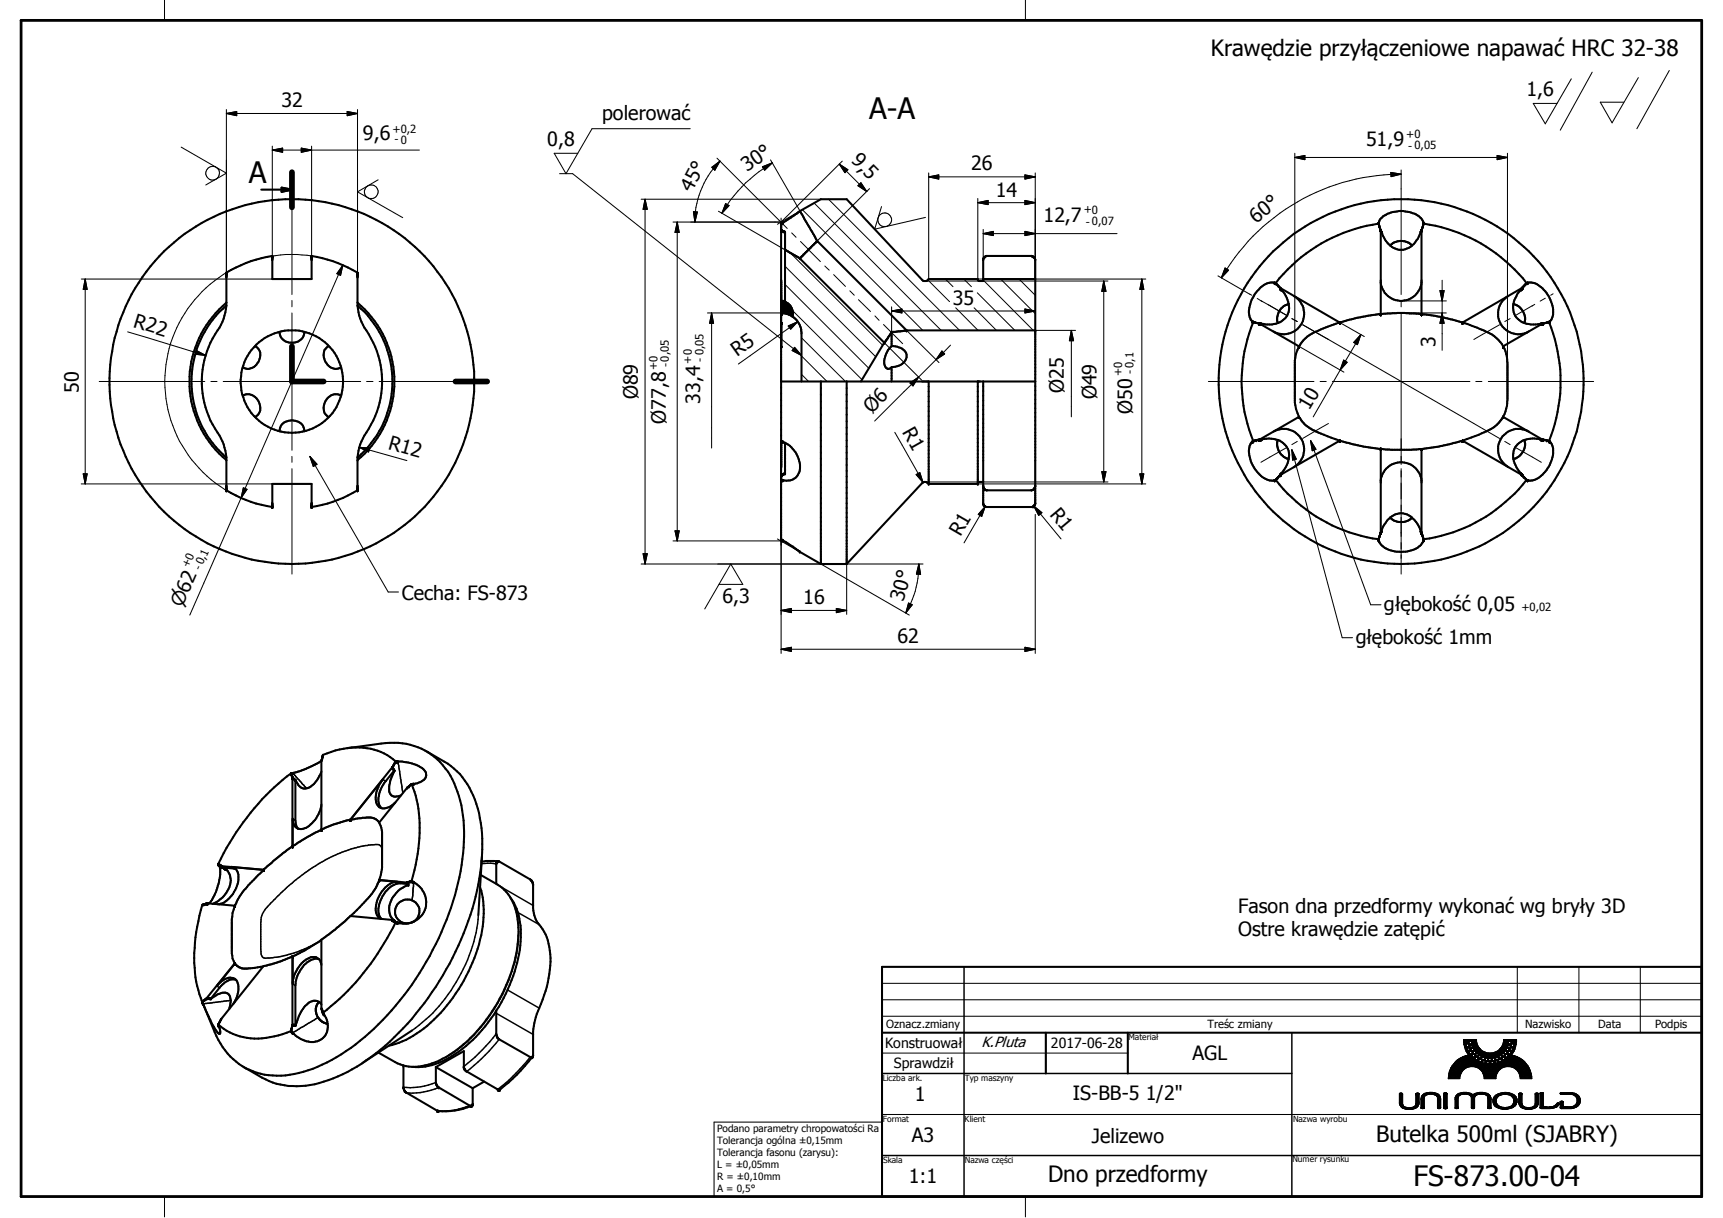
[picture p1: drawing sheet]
<svg xmlns="http://www.w3.org/2000/svg" width="297mm" height="210mm" viewBox="0 0 297 210" stroke-linecap="round" stroke-linejoin="round" font-family="sans-serif">
<defs><g id="words">
<g font-size="5.1">
<text x="149.8" y="20.4">A-A</text>
<text x="42.9" y="31.6">A</text>
</g>
<text font-size="4.8" x="243.7" y="204.4">FS-873.00-04</text>
<g font-size="3.9">
<text x="208.7" y="9.7">Krawędzie przyłączeniowe napawać HRC 32-38</text>
<text x="237.2" y="196.7">Butelka 500ml (SJABRY)</text>
<text x="180.7" y="203.8">Dno przedformy</text>
</g>
<g font-size="3.4">
<text x="263.1" y="16.6">1,6</text>
<text x="48.5" y="18.5">32</text>
<text x="103.8" y="20.7">polerować</text>
<text x="62.6" y="24.1">9,6</text>
<text x="94.4" y="25.1">0,8</text>
<text x="128.8" y="29.7" transform="rotate(-34 128.8 29.7)">30°</text>
<text x="146.6" y="27.8" transform="rotate(45 146.6 27.8)">9,5</text>
<text x="167.4" y="29.4">26</text>
<text x="235.5" y="25.2">51,9</text>
<text x="119.2" y="33.2" transform="rotate(-62 119.2 33.2)">45°</text>
<text x="171.7" y="33.9">14</text>
<text x="179.9" y="38.3">12,7</text>
<text x="216.5" y="38.6" transform="rotate(-38 216.5 38.6)">60°</text>
<text x="164.3" y="52.5">35</text>
<text x="22.9" y="56.3" transform="rotate(17 22.9 56.3)">R22</text>
<text x="247.5" y="59.9" transform="rotate(-90 247.5 59.9)">3</text>
<text x="127.1" y="61.6" transform="rotate(-35 127.1 61.6)">R5</text>
<text x="13.6" y="67.6" transform="rotate(-90 13.6 67.6)">50</text>
<text x="110" y="68.8" transform="rotate(-90 110 68.8)">Ø89</text>
<text x="120.7" y="69.6" transform="rotate(-90 120.7 69.6)">33,4</text>
<text x="150.3" y="71.3" transform="rotate(-45 150.3 71.3)">Ø6</text>
<text x="183.4" y="67.8" transform="rotate(-90 183.4 67.8)">Ø25</text>
<text x="189" y="68.8" transform="rotate(-90 189 68.8)">Ø49</text>
<text x="195.2" y="71.3" transform="rotate(-90 195.2 71.3)">Ø50</text>
<text x="225.7" y="70.8" transform="rotate(-60 225.7 70.8)">10</text>
<text x="66.8" y="77.3" transform="rotate(16 66.8 77.3)">R12</text>
<text x="114.8" y="73.1" transform="rotate(-90 114.8 73.1)">Ø77,8</text>
<text x="155.5" y="74.5" transform="rotate(61 155.5 74.5)">R1</text>
<text x="180.9" y="88.7" transform="rotate(50 180.9 88.7)">R1</text>
<text x="165.6" y="92.6" transform="rotate(-60 165.6 92.6)">R1</text>
<text x="69.3" y="103.3">Cecha: FS-873</text>
<text x="124.5" y="104">6,3</text>
<text x="138.5" y="104.1">16</text>
<text x="155.8" y="103.8" transform="rotate(-75 155.8 103.8)">30°</text>
<text x="238.6" y="105.2">głębokość 0,05</text>
<text x="154.7" y="110.8">62</text>
<text x="233.7" y="111">głębokość 1mm</text>
<text x="213.4" y="157.3">Fason dna przedformy wykonać wg bryły 3D</text>
<text x="213.4" y="161.3">Ostre krawędzie zatępić</text>
<text x="205.6" y="182.7">AGL</text>
<text x="157.7" y="189.8">1</text>
<text x="185" y="189.6">IS-BB-5 1/2&quot;</text>
<text x="157.2" y="196.8">A3</text>
<text x="188.3" y="196.9">Jelizewo</text>
<text x="156.7" y="203.9">1:1</text>
</g>
<text font-size="3.2" x="31.4" y="104.9" transform="rotate(-66 31.4 104.9)">⌀62</text>
<text font-size="2.6" x="169.2" y="180.5">K.Pluta</text>
<g font-size="2.4">
<text x="152.6" y="180.6">Konstruował</text>
<text x="154.1" y="184.1">Sprawdził</text>
<text x="181.2" y="180.6">2017-06-28</text>
</g>
<g font-size="1.9">
<text x="67.7" y="22.9">+0,2</text>
<text x="242.4" y="23.7">+0</text>
<text x="68" y="24.7">- 0</text>
<text x="242.8" y="25.8">- 0,05</text>
<text x="186.9" y="36.8">+0</text>
<text x="187.2" y="38.9">- 0,07</text>
<text x="113.3" y="63.7" transform="rotate(-90 113.3 63.7)">+0</text>
<text x="115.4" y="63.3" transform="rotate(-90 115.4 63.3)">-0,05</text>
<text x="119.2" y="62.7" transform="rotate(-90 119.2 62.7)">+0</text>
<text x="121.4" y="62.3" transform="rotate(-90 121.4 62.3)">- 0,05</text>
<text x="193.4" y="64.8" transform="rotate(-90 193.4 64.8)">+0</text>
<text x="195.5" y="64.5" transform="rotate(-90 195.5 64.5)">- 0,1</text>
<text x="32.5" y="97.9" transform="rotate(-66 32.5 97.9)">+0</text>
<text x="34.6" y="98.4" transform="rotate(-66 34.6 98.4)">-0,1</text>
<text x="262.3" y="105.2">+0,02</text>
<text x="152.8" y="177.1">Oznacz.zmiany</text>
<text x="208.2" y="177.1">Treśc zmiany</text>
<text x="262.9" y="177.2">Nazwisko</text>
<text x="275.5" y="177.2">Data</text>
<text x="285.3" y="177.1">Podpis</text>
</g>
<g font-size="1.7">
<text x="123.6" y="195.1">Podano parametry chropowatości Ra</text>
<text x="123.6" y="197.2">Tolerancja ogólna ±0,15mm</text>
<text x="123.6" y="199.2">Tolerancja fasonu (zarysu):</text>
<text x="123.6" y="201.3">L = ±0,05mm</text>
<text x="123.6" y="203.4">R = ±0,10mm</text>
<text x="123.6" y="205.4">A = 0,5°</text>
</g>
<g font-size="1.5">
<text x="194.6" y="179.2">Materiał</text>
<text x="152.2" y="186.3">Liczba ark.</text>
<text x="166.3" y="186.2">Typ maszyny</text>
<text x="152.2" y="193.3">Format</text>
<text x="166.3" y="193.3">Klient</text>
<text x="222.9" y="193.4">Nazwa wyrobu</text>
<text x="152.2" y="200.5">Skala</text>
<text x="166.3" y="200.5">Nazwa części</text>
<text x="222.8" y="200.3">Numer rysunku</text>
</g>
</g></defs>
<g fill="none" stroke="#000" stroke-width=".35">
<path d="M45 32.7h5.3M48.6 32.3l1.7 .4-1.7 .4zM134.7 39.6l.6 .4v11.9h-.6M137.9 36.4l3.6-2.1h4.5l13.2 14.1h.5l.4-.3h8.5l.1 .3h.8v-3.8l.5-.5h7.9l.4 .2 .2 .4v42.1l-.2 .3-.3 .3h-8l-.5-.5v-21.2M137.9 36.4l3 5.1M137.9 36.4l-1.5 1.1-1.7 1v54.5l2 1.2 1.2 .9 3.6 2.1M237.7 38.5a27.5 27.5 0 0 0-17.8 10.3M238 39.8a6 6 0 0 0 2.2 2.9 2.66 2.66 0 0 0 3.2-.4M245.1 39.7l-.7 1.4-1 1.2M245.1 39.5v.1M245.4 38.7v.1M245.4 38.5a27.5 27.5 0 0 1 17.8 10.3l-.1 .1"/>
<path d="M39 47a20.9 20.9 0 0 1 7.9-2.9v4h6.8v-4a22.4 22.4 0 0 1 7.9 2.9v5.7l.3 1.7 .9 2.1a15.7 15.7 0 0 1 0 18.6l-.7 1.5-.5 2.2v5.7a21.6 21.6 0 0 1-7.9 2.9v-4h-6.8v4a20.9 20.9 0 0 1-7.9-2.9v-5.7l-.3-1.7a13.3 13.3 0 0 0-2-3.9 15.6 15.6 0 0 1 1.1-16.7l.8-1.6 .4-2.2zM39 52.7a17.3 17.3 0 0 0 0 26.2M39 52.2a17.6 17.6 0 0 0 0 27.1M44 59.6a1.83 1.83 0 0 1 .5 2.8 1.96 1.96 0 0 1-2.7 .9M48.2 57.2a2.1 2.1 0 0 0 3.4 1.5l.6-.6 .2-.9M56.7 59.6a1.94 1.94 0 0 0-.4 3 1.82 1.82 0 0 0 2.5 .7M61.6 52.7a17.3 17.3 0 0 1 0 26.2M61.6 52.2a17.6 17.6 0 0 1 0 27.1M134.7 55.6v4.1M134.7 55.8h.1M134.7 53.9a3.5 3.5 0 0 1 3.5 3.3v8.5M134.7 48.3v5.8"/>
<path d="M135.3 43.1l2.5 1.3 14.6 14.7M140.9 41.5l15.4 15.4M140.9 41.5l-3 3M152.4 59.1l-4 6.6M153.7 57.2l-1.3 1.9M153.7 59.6a2.5 2.5 0 0 1 2.6 1.5 2.27 2.27 0 0 1-2.6 2.2M153.7 59.6a3.6 3.6 0 0 0-1.1 3.5l.1 .3 .4 .2 .6-.3M153.7 57.2v2.4M169.5 48.1h9M169.9 44.2h.1M178.4 44.6v.1M178.5 56.9h-22.4l-2.4 .3"/>
<path d="M216.1 55.5a27.2 27.2 0 0 0 0 20.5M217.1 55.8l6.8 3.9M217.2 49.7a2.51 2.51 0 0 1 2.7-.9l.8 .9a4.9 4.9 0 0 1 1.5 3 2.88 2.88 0 0 1-2.9 3.2h-1.1l-1.6-.3a1.11 1.11 0 0 1-1-.7 4.4 4.4 0 0 1 .5-3.8zM219.9 48.8v.1M220.7 49.6l10.3 6M222.2 52.4a2.61 2.61 0 0 0-1.9 3.3M223.1 51a3.5 3.5 0 0 1 1.3 4.8 3.5 3.5 0 0 1-4.9 1.3M223.9 59.7a6.3 6.3 0 0 0-.7 2.4v7.2l.2 1.2 .5 1.3M231 55.6l-1 .3a13.5 13.5 0 0 0-5.3 2.7l-.8 1.1M238 48.7a3.5 3.5 0 0 0 3.6 3.2 3.5 3.5 0 0 0 3.5-3.2M238 54.1l3-.2 4.1 .2M238 54.1l-.9 .1a34.9 34.9 0 0 0-6.1 1.4"/>
<path d="M238 54.1v-14.6a1.67 1.67 0 0 1 .5-2.2 5.7 5.7 0 0 1 6.5 .3 1.44 1.44 0 0 1 .2 1.8l-.1 .2v14.5M239.7 42.3a2.54 2.54 0 0 1 3.7 0M245.1 54.1l1.2 .2a34.2 34.2 0 0 1 5.8 1.3M252.1 55.6l2.6 .9 2 .9a5.2 5.2 0 0 1 2.4 2.3M259.1 59.7l.4 .8 .4 2-.1 7-.3 1.4-.4 .9M260 51a3.5 3.5 0 0 0-1.3 4.8 3.5 3.5 0 0 0 4.9 1.3M260.9 52.4a2.96 2.96 0 0 0 3 3.5l1.9-.1 1.2-.3M260.9 52.4a2.48 2.48 0 0 1 1.7 1.4 2.41 2.41 0 0 1 .2 1.9M262.4 49.6l-.2 .3a4.7 4.7 0 0 0-1.3 2.5M262.4 49.6l.8-.8a2.72 2.72 0 0 1 2.7 .9 5.6 5.6 0 0 1 1.7 5l-.2 .5-.4 .3M262.4 49.6l-10.3 6M262.9 49v.1"/>
<path d="M263 49h.1M265.9 55.8l-6.8 3.9M267 55.5a27.2 27.2 0 0 1 0 20.5M41.8 68.2a2.21 2.21 0 0 1 2.3 .3 2.21 2.21 0 0 1 .8 2.2l-.4 .7-.5 .5M48.2 74.3a1.96 1.96 0 0 1 2.7-1.8 1.73 1.73 0 0 1 1.5 1.8M58.8 68.2a2.17 2.17 0 0 0-3 2.2 1.5 1.5 0 0 0 .9 1.5M134.7 65.7h43.8M134.7 76a4.9 4.9 0 0 1 3.1 5.3 2.43 2.43 0 0 1-3.1 1.4M134.7 76v4.5M135.3 76.3v5.3l-.6 .3M141.5 65.7v31.5M146 65.7v31.5"/>
<path d="M153.7 63.3v2.4M160.1 65.7v17.7M168.6 65.7v17.7h-8.5M216.1 76l-.2 .2a2.46 2.46 0 0 0-.4 2.6 5.1 5.1 0 0 0 3.6 4h.6l.2-.1M216.6 75.9h.1M219.5 74.4a3.5 3.5 0 0 1 4.9 1.3 3.5 3.5 0 0 1-1.3 4.8M220.3 75.8a2.91 2.91 0 0 1 1.6 4.3l-1.2 1.8M220.3 75.8a7.6 7.6 0 0 0-4.2 .2M220.3 75.8a2.54 2.54 0 0 0 1.9 3.3M223.9 71.8a7.4 7.4 0 0 0 4.4 3.1l2.7 1M223.9 71.8l-6.8 4M231 75.9l4 1.1 3 .3"/>
<path d="M231 75.9l-10.3 6M238 77.3v14.6l-.2 .7a1.52 1.52 0 0 0 .9 1.8 5.6 5.6 0 0 0 6.3-.5 1.36 1.36 0 0 0 .2-1.7l-.1-.3v-14.5M238 77.3l1.8 .2 5.3-.1M252.1 75.9l-1.4 .4a27 27 0 0 1-5.3 1l-.3 .1M252.1 75.9l10.3 6M259.1 71.8l6.8 4M259.1 71.8a6.1 6.1 0 0 1-2 2.1l-2.2 1-2.8 1M262.8 75.8a2.92 2.92 0 0 0-1.5 4.4l.9 1.5 1 1M262.8 75.8a8.2 8.2 0 0 1 3.3 0l.9 .2M262.8 75.8a2.6 2.6 0 0 1-.9 2.8l-.6 .4-.4 .1M263.6 74.4a3.5 3.5 0 0 0-5.1 1.8 3.6 3.6 0 0 0 1.5 4.3M267 76l.2 .1a1.65 1.65 0 0 1 .6 1.2 5.6 5.6 0 0 1-3.6 5.5h-.8l-.2-.1"/>
<path d="M141.5 97.2h4.5M160.1 83.4l-.5-.3-.6 .2-13 13.9M169.5 83.1h-.7l-.2 .2M169.6 84.2h.1M169.7 87.2h.1M169.8 87.2h.1M178.5 83.8l-.3 .5-.3 .2h-7.9h-.1l-.4-.6M219.9 82.7a26.9 26.9 0 0 0 17.8 10.2M220.2 82.4l-.3 .3M220.2 82.4h.1M220.4 82.2l-.2 .2M220.4 82.2h.1"/>
<path d="M220.7 81.9l-.3 .3M238 82.8a3.5 3.5 0 0 1 3.6-3.1 3.5 3.5 0 0 1 3.5 3.1M239.7 89.2l.7 .5 .7 .3h.9a2.27 2.27 0 0 0 1.4-.8M243.4 89.2a6 6 0 0 1 1.6 2.6h.1M243.4 89.2a2.88 2.88 0 0 0-4.5 .8l-.4 .7-.5 1M262.5 82h.1M263.2 82.7a27 27 0 0 1-17.8 10.2M50.2 133.3l.2 .7v11.8M50.2 133.3a42.5 42.5 0 0 0-12.6 15.6M50.9 134.5l.1 7.2a1.44 1.44 0 0 0 .4 1.1M55.4 133a4.6 4.6 0 0 1-2.5 2.8 1.66 1.66 0 0 1-1.9-1.3l-.6-.5M55.4 131.1l-1.6 .9a12.4 12.4 0 0 1-3.6 1.3"/>
<path d="M55.4 138.6a5.1 5.1 0 0 1-3.2 4.2 1.43 1.43 0 0 1-1.7-1.4M59.9 128.9l5.8-.8a11.3 11.3 0 0 1 12.9 7.6 24.5 24.5 0 0 1 1 13.4 50.7 50.7 0 0 1-19.1 31.5 24.9 24.9 0 0 1-12 4.8 11.2 11.2 0 0 1-11.5-7.6l-2.2-5.4M67.6 132.2l.4 .6M67.6 132.2l-7.2 9.1M68 132.8a5.5 5.5 0 0 0-.8 3.9 1.44 1.44 0 0 0 1.9 .4M68 132.8l-1.5 1.8a4.8 4.8 0 0 0-1.1 4.1l.3 .6M68.2 138.3a2.48 2.48 0 0 1-2.8 .8 2.91 2.91 0 0 1-.2-3.5l.8-1.3-5.6 7M68.2 131.2l-.6 1M68.2 131.2a6.6 6.6 0 0 1 4.9 1.5 1.26 1.26 0 0 1-.7 2.1l-.5 .2-1 .1-.6 .5-4.9 6.2M68.2 131.2a9.9 9.9 0 0 0-8.2-2.3 12.6 12.6 0 0 0-4.3 1.3l-.3 .9v11.9M70.9 135.1a22.9 22.9 0 0 1 .8 13.9l-.8 2.8M73.5 129.5l3.1 1.8a13.4 13.4 0 0 1 6 8.8 33.2 33.2 0 0 1-.9 15.4 51.1 51.1 0 0 1-17.7 26.7 25.4 25.4 0 0 1-11.3 4.9 12.6 12.6 0 0 1-7.5-1.4l-3.2-1.8"/>
<path d="M35.7 155.7h.1M37.6 148.9h.1M37.6 148.9l.2 .2a7 7 0 0 1-.5 4.3l-.8 1.7-.4 .6M37.6 148.9l.6 .4M38.2 149.3l7.2 .6M38.2 149.3l.6 .3M38.2 149.3l.5 .2M38.7 149.5l.1 .1M38.7 149.5l1.9 .2M38.8 149.6a2.73 2.73 0 0 1 .6 3.6 5.3 5.3 0 0 1-2.7 2.6M40.5 156.1l-4.9-.4-.7 .2a29.3 29.3 0 0 0-.9 14l.9 2.8M40.5 156.1l-.4 1.3-.1 1v5.9l.1 .9 .4 .8"/>
<path d="M45.4 149.9h.1M45.5 149.9l-5.6-.5h.2a1.45 1.45 0 0 1 1 1.3 5.3 5.3 0 0 1-2.7 5l-.9 .1M45.5 149.9l-3.2 3.3a10.7 10.7 0 0 0-1.8 2.9M50.4 145.8l-1.7 1.3-3.3 2.8M50.4 145.8h.1M50.5 141.1v4.8l2.7-1.8 2.2-1.1M60.4 157.9l-2.7 2.3-2.3 1.7v11.9l.3 .7M60.4 141.3l.6-.1a7.6 7.6 0 0 1 3.6-.1l.8 .6M60.4 141.3l-2.9 .8-2.1 .9M60.4 157.9l7.2 .6M65.4 141.8l.3 .9 .2 .7v6.1l-.5 2.1M65.4 151.7a10 10 0 0 1-3 4.2l-2 2"/>
<path d="M65.4 151.7l3.1 .3a3.5 3.5 0 0 0-3 2.2 3.9 3.9 0 0 0-.4 3.7l.1 .2 .6 .3M65.4 151.6v.1M65.4 151.6l4.8 .5M67.6 158.5l.3 .2M67.6 158.5l.6 .4M68.1 158.8h.1M68.2 158.9a43.2 43.2 0 0 1-12.5 15.6M70.2 152.1l.2 .3a5.2 5.2 0 0 0-3.3 3.9 2.23 2.23 0 0 0 .9 2.4l-.1-.1M70.2 152.1a1.07 1.07 0 0 1 1-.1 3.8 3.8 0 0 1 2.2 3.9 3.8 3.8 0 0 1-3 3.2h-1.1l-1.1-.2M70.2 152.1h.1M70.3 152.4l-1.3-.2a3.8 3.8 0 0 0-3.2 2.6 3.2 3.2 0 0 0-.1 3.6M82.8 152.9a17.4 17.4 0 0 1-.5 10.6 29.4 29.4 0 0 1-9.9 14.2 14.5 14.5 0 0 1-5.4 2.5"/>
<path d="M82.9 150.8l2.9 1.6a8.1 8.1 0 0 1 3.5 6.7 23.3 23.3 0 0 1-3.2 13 26.2 26.2 0 0 1-9.2 10.1 9.9 9.9 0 0 1-7.4 1.4l-1-.3-3.3-1.9M83.1 147.5l-.6 10.2M85.6 152.3v-3.6l.1-.3h.3l5.6 3.4 .3 .6v4.1a5.4 5.4 0 0 0 1.7 3.6 11 11 0 0 1 1.1 7.8 32.1 32.1 0 0 1-2.3 7.4 17.1 17.1 0 0 0-.5 6.6l-.2 .3h-.3l-5.6-3.3-.2-.5v-4.2M85.9 148.4h-2.1l-.8 .1M88 154.7a11.6 11.6 0 0 1 1.7 8.2 26.8 26.8 0 0 1-4.1 11.3M91.7 151.9h.1M34.9 172.7v.1M35.6 172l.8 .1a3.3 3.3 0 0 1 2.6-1 1.67 1.67 0 0 1 .7 2.2l-.2 .6M35.6 172l-.7 .7M37.6 176.6a10.5 10.5 0 0 0 9.7 2l2.9-.9M40.5 166h.1M40.5 166l-4.9 6"/>
<path d="M40.5 166l-3.1 3.9a2.87 2.87 0 0 1 2.8-1.3l.2 .1a2.49 2.49 0 0 1 .5 2.9l-.7 1.4M40.5 166l.4 .5 .9 .4a12.5 12.5 0 0 0 3.6-.4M40.6 168.8a2.99 2.99 0 0 0-2.8 1.4l-1.4 1.9M50.4 164.8l-2.1 .9-2.9 .8-7.3 9.1-.5 .9 .4 1.2v.4l-.2 .1-.1-.1a21.9 21.9 0 0 1-2.7-5.2l-.1-.2M50.4 164.8l.1 4.8M50.4 164.8v11.9l-.2 .8 .2 .4a4.6 4.6 0 0 0 4.3 1.6 2.59 2.59 0 0 0 1.8-3.1M54.9 165.3a2.8 2.8 0 0 0-2.5 1 5.4 5.4 0 0 0-1.4 3.2l-.1 7.1M55 172.7a1.87 1.87 0 0 0-.4 2.1l.6 1.1 .7 .4 .6 .1M55.4 173.1a1.52 1.52 0 0 0-2.5 0 7.5 7.5 0 0 0-1.9 3.5l-.6 .1M55.4 166.3a1.52 1.52 0 0 0-1-1.3 1.52 1.52 0 0 0-1.6 .4 5.7 5.7 0 0 0-2.3 3.9M55.4 162l-3.1 1.9-1.8 .9M55.6 174.4h.1"/>
<path d="M55.7 174.5l.5 .9 .3 1M55.7 174.6h.1M55.8 174.8h.1M71 177.6l-8.5 5.6M85.6 174.2a21.8 21.8 0 0 1-10.6 9.2l-1.7 .4-2.1 .1M85.6 178.4h.1M86 179.1h.1M152.1 166.6h141.3v39.6h-141.3zM152.1 178h141.3M180.3 178v7M194.4 178v7M69.6 183.6v3.9l.2 .6 5.6 3.3a11.5 11.5 0 0 0 5.9-.8"/>
<path d="M69.6 187.6h.1M75.1 183.9v2.8l.3 .5 5.6 3.3 .3 .1M75.1 183.9l6.4 3.6M80.4 184.6v.1M81.4 190.5h.1M81.5 187.5v2.9l-.2 .2M83.5 186.4l-2 1.1M86 187.8h.1M91.8 182.1a29.6 29.6 0 0 1-5.6 5.7h-.4l-5.6-3.3-.2-.4v-3l-4.9 2.8"/>
<circle cx="50.3" cy="65.7" r="31.4"/>
<circle cx="50.3" cy="65.7" r="8.8"/>
<circle cx="241.5" cy="65.8" r="31.5"/>
<circle cx="70.2" cy="157.1" r="2.09"/>
</g>
<g fill="#000">
<circle cx="134.7" cy="38.5" r=".18"/>
<circle cx="134.7" cy="39" r=".18"/>
<circle cx="134.7" cy="39.6" r=".18"/>
<circle cx="134.7" cy="39.7" r=".18"/>
<circle cx="134.8" cy="39.8" r=".18"/>
<circle cx="134.8" cy="38.5" r=".18"/>
<circle cx="134.8" cy="38.4" r=".18"/>
<circle cx="134.9" cy="38.4" r=".18"/>
<circle cx="135" cy="38.4" r=".18"/>
<circle cx="135" cy="39.8" r=".18"/>
<circle cx="135.1" cy="39.9" r=".18"/>
<circle cx="137.9" cy="36.4" r=".18"/>
<circle cx="237.7" cy="38.5" r=".18"/>
<circle cx="237.7" cy="38.4" r=".18"/>
<circle cx="237.8" cy="39" r=".18"/>
<circle cx="238" cy="39.7" r=".18"/>
<circle cx="238" cy="39.8" r=".18"/>
<circle cx="238" cy="39.6" r=".18"/>
<circle cx="238.1" cy="39.8" r=".18"/>
<circle cx="238.1" cy="39.9" r=".18"/>
<circle cx="238.2" cy="40" r=".18"/>
<circle cx="238.2" cy="39.9" r=".18"/>
<circle cx="244.9" cy="40" r=".18"/>
<circle cx="244.9" cy="39.9" r=".18"/>
<circle cx="245" cy="39.9" r=".18"/>
<circle cx="245" cy="39.8" r=".18"/>
<circle cx="245.1" cy="39.6" r=".18"/>
<circle cx="245.1" cy="39.7" r=".18"/>
<circle cx="245.3" cy="39" r=".18"/>
<circle cx="245.4" cy="38.4" r=".18"/>
<circle cx="245.4" cy="38.5" r=".18"/>
<circle cx="39" cy="47.1" r=".18"/>
<circle cx="39" cy="47" r=".18"/>
<circle cx="39" cy="47.2" r=".18"/>
<circle cx="39" cy="47.3" r=".18"/>
<circle cx="39" cy="47.4" r=".18"/>
<circle cx="46.9" cy="44.2" r=".18"/>
<circle cx="46.9" cy="44.1" r=".18"/>
<circle cx="46.9" cy="44.3" r=".18"/>
<circle cx="53.7" cy="44.2" r=".18"/>
<circle cx="53.7" cy="44.3" r=".18"/>
<circle cx="53.7" cy="44.1" r=".18"/>
<circle cx="61.6" cy="47" r=".18"/>
<circle cx="61.6" cy="47.1" r=".18"/>
<circle cx="61.6" cy="47.4" r=".18"/>
<circle cx="61.6" cy="47.2" r=".18"/>
<circle cx="61.6" cy="47.3" r=".18"/>
<circle cx="134.7" cy="54.1" r=".18"/>
<circle cx="134.7" cy="55.7" r=".18"/>
<circle cx="134.7" cy="55.6" r=".18"/>
<circle cx="134.7" cy="59.7" r=".18"/>
<circle cx="134.7" cy="55.8" r=".18"/>
<circle cx="134.7" cy="54" r=".18"/>
<circle cx="134.7" cy="53.9" r=".18"/>
<circle cx="135.3" cy="43.1" r=".18"/>
<circle cx="137.9" cy="44.5" r=".18"/>
<circle cx="140.9" cy="41.5" r=".18"/>
<circle cx="152.4" cy="59.1" r=".18"/>
<circle cx="152.5" cy="59" r=".18"/>
<circle cx="156.3" cy="56.9" r=".18"/>
<circle cx="169.7" cy="44.3" r=".18"/>
<circle cx="178" cy="44.2" r=".18"/>
<circle cx="178.5" cy="56.9" r=".18"/>
<circle cx="215.9" cy="55.4" r=".18"/>
<circle cx="216" cy="55.5" r=".18"/>
<circle cx="217.1" cy="55.8" r=".18"/>
<circle cx="217.2" cy="55.8" r=".18"/>
<circle cx="217.3" cy="55.8" r=".18"/>
<circle cx="217.4" cy="55.8" r=".18"/>
<circle cx="217.5" cy="55.8" r=".18"/>
<circle cx="219.7" cy="48.7" r=".18"/>
<circle cx="219.8" cy="48.7" r=".18"/>
<circle cx="219.8" cy="48.8" r=".18"/>
<circle cx="219.9" cy="48.8" r=".18"/>
<circle cx="220.3" cy="49.2" r=".18"/>
<circle cx="220.7" cy="49.6" r=".18"/>
<circle cx="220.7" cy="49.7" r=".18"/>
<circle cx="220.8" cy="49.7" r=".18"/>
<circle cx="220.8" cy="49.8" r=".18"/>
<circle cx="220.9" cy="49.9" r=".18"/>
<circle cx="223.9" cy="59.7" r=".18"/>
<circle cx="231" cy="55.6" r=".18"/>
<circle cx="238" cy="54.1" r=".18"/>
<circle cx="245.1" cy="54.1" r=".18"/>
<circle cx="252.1" cy="55.6" r=".18"/>
<circle cx="259.1" cy="59.7" r=".18"/>
<circle cx="262.2" cy="49.9" r=".18"/>
<circle cx="262.3" cy="49.8" r=".18"/>
<circle cx="262.3" cy="49.7" r=".18"/>
<circle cx="262.4" cy="49.7" r=".18"/>
<circle cx="262.4" cy="49.6" r=".18"/>
<circle cx="262.8" cy="49.2" r=".18"/>
<circle cx="263.2" cy="48.8" r=".18"/>
<circle cx="263.3" cy="48.8" r=".18"/>
<circle cx="263.3" cy="48.7" r=".18"/>
<circle cx="263.4" cy="48.7" r=".18"/>
<circle cx="265.6" cy="55.8" r=".18"/>
<circle cx="265.7" cy="55.8" r=".18"/>
<circle cx="265.8" cy="55.8" r=".18"/>
<circle cx="265.9" cy="55.8" r=".18"/>
<circle cx="266.1" cy="55.7" r=".18"/>
<circle cx="267" cy="55.5" r=".18"/>
<circle cx="267.1" cy="55.5" r=".18"/>
<circle cx="267.1" cy="55.4" r=".18"/>
<circle cx="267.2" cy="55.4" r=".18"/>
<circle cx="134.7" cy="76" r=".18"/>
<circle cx="134.8" cy="76.1" r=".18"/>
<circle cx="134.9" cy="76.1" r=".18"/>
<circle cx="135" cy="76.1" r=".18"/>
<circle cx="135" cy="76.2" r=".18"/>
<circle cx="168.6" cy="65.7" r=".18"/>
<circle cx="215.9" cy="76.2" r=".18"/>
<circle cx="215.9" cy="76.1" r=".18"/>
<circle cx="216" cy="76.1" r=".18"/>
<circle cx="216" cy="76" r=".18"/>
<circle cx="216.1" cy="76" r=".18"/>
<circle cx="216.6" cy="75.9" r=".18"/>
<circle cx="217.1" cy="75.8" r=".18"/>
<circle cx="217.2" cy="75.8" r=".18"/>
<circle cx="217.2" cy="75.7" r=".18"/>
<circle cx="217.3" cy="75.7" r=".18"/>
<circle cx="217.4" cy="75.7" r=".18"/>
<circle cx="217.5" cy="75.7" r=".18"/>
<circle cx="223.9" cy="71.8" r=".18"/>
<circle cx="231" cy="75.9" r=".18"/>
<circle cx="238" cy="77.3" r=".18"/>
<circle cx="245.1" cy="77.4" r=".18"/>
<circle cx="252.1" cy="75.9" r=".18"/>
<circle cx="259.1" cy="71.8" r=".18"/>
<circle cx="265.6" cy="75.7" r=".18"/>
<circle cx="265.7" cy="75.7" r=".18"/>
<circle cx="265.8" cy="75.7" r=".18"/>
<circle cx="265.9" cy="75.8" r=".18"/>
<circle cx="265.9" cy="75.7" r=".18"/>
<circle cx="266.1" cy="75.8" r=".18"/>
<circle cx="266.7" cy="75.9" r=".18"/>
<circle cx="267" cy="76" r=".18"/>
<circle cx="267.1" cy="76" r=".18"/>
<circle cx="267.1" cy="76.1" r=".18"/>
<circle cx="267.2" cy="76.1" r=".18"/>
<circle cx="267.2" cy="76.2" r=".18"/>
<circle cx="39" cy="84" r=".18"/>
<circle cx="39" cy="84.5" r=".18"/>
<circle cx="39" cy="84.3" r=".18"/>
<circle cx="46.9" cy="87.3" r=".18"/>
<circle cx="46.9" cy="86.9" r=".18"/>
<circle cx="46.9" cy="86.7" r=".18"/>
<circle cx="46.9" cy="87.2" r=".18"/>
<circle cx="46.9" cy="87.1" r=".18"/>
<circle cx="46.9" cy="87" r=".18"/>
<circle cx="46.9" cy="87.4" r=".18"/>
<circle cx="53.7" cy="87" r=".18"/>
<circle cx="53.7" cy="87.3" r=".18"/>
<circle cx="53.7" cy="86.7" r=".18"/>
<circle cx="53.7" cy="87.1" r=".18"/>
<circle cx="53.7" cy="87.2" r=".18"/>
<circle cx="53.7" cy="87.4" r=".18"/>
<circle cx="53.7" cy="86.9" r=".18"/>
<circle cx="61.6" cy="84" r=".18"/>
<circle cx="61.6" cy="84.5" r=".18"/>
<circle cx="61.6" cy="84.3" r=".18"/>
<circle cx="134.7" cy="82.5" r=".18"/>
<circle cx="134.7" cy="82.7" r=".18"/>
<circle cx="134.7" cy="81.9" r=".18"/>
<circle cx="134.7" cy="82.2" r=".18"/>
<circle cx="134.7" cy="82" r=".18"/>
<circle cx="134.7" cy="93" r=".18"/>
<circle cx="134.7" cy="82.3" r=".18"/>
<circle cx="134.7" cy="81.8" r=".18"/>
<circle cx="134.8" cy="82.7" r=".18"/>
<circle cx="134.8" cy="81.8" r=".18"/>
<circle cx="134.8" cy="93" r=".18"/>
<circle cx="134.9" cy="82.8" r=".18"/>
<circle cx="134.9" cy="93.1" r=".18"/>
<circle cx="135" cy="93.1" r=".18"/>
<circle cx="135" cy="81.7" r=".18"/>
<circle cx="135" cy="82.8" r=".18"/>
<circle cx="135.1" cy="81.7" r=".18"/>
<circle cx="135.3" cy="81.6" r=".18"/>
<circle cx="137.9" cy="95.1" r=".18"/>
<circle cx="160.1" cy="83.4" r=".18"/>
<circle cx="168.6" cy="83.4" r=".18"/>
<circle cx="169.5" cy="86.7" r=".18"/>
<circle cx="169.5" cy="84" r=".18"/>
<circle cx="169.6" cy="87" r=".18"/>
<circle cx="169.8" cy="84.3" r=".18"/>
<circle cx="178.1" cy="87.3" r=".18"/>
<circle cx="178.3" cy="87" r=".18"/>
<circle cx="178.4" cy="84" r=".18"/>
<circle cx="178.5" cy="86.7" r=".18"/>
<circle cx="219.7" cy="82.8" r=".18"/>
<circle cx="219.8" cy="82.8" r=".18"/>
<circle cx="219.8" cy="82.7" r=".18"/>
<circle cx="219.9" cy="82.7" r=".18"/>
<circle cx="220.3" cy="82.3" r=".18"/>
<circle cx="220.7" cy="81.8" r=".18"/>
<circle cx="220.7" cy="81.9" r=".18"/>
<circle cx="220.8" cy="81.8" r=".18"/>
<circle cx="220.8" cy="81.7" r=".18"/>
<circle cx="220.9" cy="81.6" r=".18"/>
<circle cx="237.7" cy="93.1" r=".18"/>
<circle cx="237.7" cy="93" r=".18"/>
<circle cx="237.7" cy="92.9" r=".18"/>
<circle cx="237.8" cy="92.4" r=".18"/>
<circle cx="238" cy="91.9" r=".18"/>
<circle cx="238" cy="91.7" r=".18"/>
<circle cx="238" cy="91.8" r=".18"/>
<circle cx="238.1" cy="91.7" r=".18"/>
<circle cx="238.1" cy="91.6" r=".18"/>
<circle cx="238.2" cy="91.5" r=".18"/>
<circle cx="244.9" cy="91.5" r=".18"/>
<circle cx="244.9" cy="91.6" r=".18"/>
<circle cx="245" cy="91.6" r=".18"/>
<circle cx="245" cy="91.7" r=".18"/>
<circle cx="245.1" cy="91.8" r=".18"/>
<circle cx="245.1" cy="91.9" r=".18"/>
<circle cx="245.2" cy="92.2" r=".18"/>
<circle cx="245.4" cy="92.9" r=".18"/>
<circle cx="245.4" cy="93" r=".18"/>
<circle cx="245.4" cy="93.1" r=".18"/>
<circle cx="262.2" cy="81.6" r=".18"/>
<circle cx="262.3" cy="81.7" r=".18"/>
<circle cx="262.3" cy="81.8" r=".18"/>
<circle cx="262.4" cy="81.8" r=".18"/>
<circle cx="262.4" cy="81.9" r=".18"/>
<circle cx="262.7" cy="82.2" r=".18"/>
<circle cx="263.2" cy="82.7" r=".18"/>
<circle cx="263.3" cy="82.7" r=".18"/>
<circle cx="263.3" cy="82.8" r=".18"/>
<circle cx="263.4" cy="82.8" r=".18"/>
<circle cx="50.2" cy="133.3" r=".18"/>
<circle cx="50.2" cy="133.5" r=".18"/>
<circle cx="50.3" cy="133.3" r=".18"/>
<circle cx="50.3" cy="133.7" r=".18"/>
<circle cx="50.3" cy="133.2" r=".18"/>
<circle cx="50.3" cy="133.8" r=".18"/>
<circle cx="50.4" cy="133.9" r=".18"/>
<circle cx="50.4" cy="133.2" r=".18"/>
<circle cx="50.4" cy="134" r=".18"/>
<circle cx="50.5" cy="134.1" r=".18"/>
<circle cx="50.5" cy="134" r=".18"/>
<circle cx="50.5" cy="133.2" r=".18"/>
<circle cx="50.6" cy="134.2" r=".18"/>
<circle cx="50.8" cy="134.4" r=".18"/>
<circle cx="50.9" cy="134.4" r=".18"/>
<circle cx="51" cy="134.5" r=".18"/>
<circle cx="55.5" cy="130.9" r=".18"/>
<circle cx="55.5" cy="130.7" r=".18"/>
<circle cx="55.6" cy="130.4" r=".18"/>
<circle cx="55.6" cy="130.3" r=".18"/>
<circle cx="55.7" cy="130.2" r=".18"/>
<circle cx="67.6" cy="132.3" r=".18"/>
<circle cx="67.7" cy="132.3" r=".18"/>
<circle cx="67.7" cy="132.2" r=".18"/>
<circle cx="67.7" cy="132.4" r=".18"/>
<circle cx="67.8" cy="132.5" r=".18"/>
<circle cx="67.8" cy="132" r=".18"/>
<circle cx="67.9" cy="132.6" r=".18"/>
<circle cx="68" cy="132.8" r=".18"/>
<circle cx="68.2" cy="131.2" r=".18"/>
<circle cx="68.3" cy="131.2" r=".18"/>
<circle cx="68.4" cy="131.2" r=".18"/>
<circle cx="68.5" cy="131.2" r=".18"/>
<circle cx="68.6" cy="131.2" r=".18"/>
<circle cx="70.2" cy="135.8" r=".18"/>
<circle cx="70.4" cy="135.6" r=".18"/>
<circle cx="70.5" cy="135.5" r=".18"/>
<circle cx="70.9" cy="135.1" r=".18"/>
<circle cx="71" cy="135.1" r=".18"/>
<circle cx="71.1" cy="135.1" r=".18"/>
<circle cx="71.2" cy="135.1" r=".18"/>
<circle cx="71.3" cy="135.1" r=".18"/>
<circle cx="35" cy="155.9" r=".18"/>
<circle cx="35.3" cy="155.8" r=".18"/>
<circle cx="35.4" cy="155.8" r=".18"/>
<circle cx="35.6" cy="155.7" r=".18"/>
<circle cx="35.7" cy="155.7" r=".18"/>
<circle cx="35.8" cy="155.7" r=".18"/>
<circle cx="37.6" cy="148.9" r=".18"/>
<circle cx="37.7" cy="148.9" r=".18"/>
<circle cx="37.7" cy="149" r=".18"/>
<circle cx="37.8" cy="149.1" r=".18"/>
<circle cx="37.9" cy="149.1" r=".18"/>
<circle cx="38" cy="149.1" r=".18"/>
<circle cx="38.1" cy="149.1" r=".18"/>
<circle cx="38.1" cy="149.2" r=".18"/>
<circle cx="38.2" cy="149.3" r=".18"/>
<circle cx="38.3" cy="149.3" r=".18"/>
<circle cx="38.4" cy="149.4" r=".18"/>
<circle cx="38.6" cy="149.5" r=".18"/>
<circle cx="38.6" cy="149.6" r=".18"/>
<circle cx="38.7" cy="149.6" r=".18"/>
<circle cx="38.7" cy="149.5" r=".18"/>
<circle cx="38.8" cy="149.6" r=".18"/>
<circle cx="38.8" cy="149.7" r=".18"/>
<circle cx="40.5" cy="156.1" r=".18"/>
<circle cx="45.5" cy="149.9" r=".18"/>
<circle cx="50.4" cy="145.8" r=".18"/>
<circle cx="50.5" cy="145.9" r=".18"/>
<circle cx="50.5" cy="145.8" r=".18"/>
<circle cx="55.4" cy="143" r=".18"/>
<circle cx="55.5" cy="143" r=".18"/>
<circle cx="60.4" cy="141.3" r=".18"/>
<circle cx="65.4" cy="151.6" r=".18"/>
<circle cx="65.4" cy="151.7" r=".18"/>
<circle cx="67.6" cy="158.5" r=".18"/>
<circle cx="67.7" cy="158.5" r=".18"/>
<circle cx="67.7" cy="158.6" r=".18"/>
<circle cx="67.8" cy="158.6" r=".18"/>
<circle cx="67.9" cy="158.6" r=".18"/>
<circle cx="67.9" cy="158.7" r=".18"/>
<circle cx="68" cy="158.7" r=".18"/>
<circle cx="68" cy="158.8" r=".18"/>
<circle cx="68.1" cy="158.8" r=".18"/>
<circle cx="68.2" cy="158.9" r=".18"/>
<circle cx="68.3" cy="158.9" r=".18"/>
<circle cx="68.4" cy="159" r=".18"/>
<circle cx="68.5" cy="159" r=".18"/>
<circle cx="68.6" cy="159" r=".18"/>
<circle cx="70.1" cy="152.1" r=".18"/>
<circle cx="70.2" cy="152.1" r=".18"/>
<circle cx="70.2" cy="152.2" r=".18"/>
<circle cx="70.3" cy="152.3" r=".18"/>
<circle cx="70.3" cy="152" r=".18"/>
<circle cx="70.3" cy="152.4" r=".18"/>
<circle cx="70.4" cy="152.4" r=".18"/>
<circle cx="70.4" cy="152" r=".18"/>
<circle cx="70.4" cy="152.5" r=".18"/>
<circle cx="70.5" cy="152" r=".18"/>
<circle cx="70.7" cy="151.9" r=".18"/>
<circle cx="70.8" cy="151.9" r=".18"/>
<circle cx="70.9" cy="151.8" r=".18"/>
<circle cx="71" cy="151.9" r=".18"/>
<circle cx="71.1" cy="151.9" r=".18"/>
<circle cx="71.2" cy="152" r=".18"/>
<circle cx="71.3" cy="152" r=".18"/>
<circle cx="85.6" cy="148.8" r=".18"/>
<circle cx="85.6" cy="148.7" r=".18"/>
<circle cx="85.6" cy="148.6" r=".18"/>
<circle cx="85.6" cy="148.5" r=".18"/>
<circle cx="85.7" cy="148.5" r=".18"/>
<circle cx="85.8" cy="148.4" r=".18"/>
<circle cx="85.9" cy="148.4" r=".18"/>
<circle cx="91.5" cy="151.6" r=".18"/>
<circle cx="91.9" cy="152.2" r=".18"/>
<circle cx="34.9" cy="172.7" r=".18"/>
<circle cx="34.9" cy="172.8" r=".18"/>
<circle cx="35" cy="172.8" r=".18"/>
<circle cx="35" cy="172.9" r=".18"/>
<circle cx="35" cy="173" r=".18"/>
<circle cx="35.3" cy="172.3" r=".18"/>
<circle cx="35.5" cy="172.1" r=".18"/>
<circle cx="35.6" cy="172.1" r=".18"/>
<circle cx="35.7" cy="172" r=".18"/>
<circle cx="35.8" cy="172" r=".18"/>
<circle cx="35.9" cy="172" r=".18"/>
<circle cx="36.1" cy="172" r=".18"/>
<circle cx="36.3" cy="172.1" r=".18"/>
<circle cx="36.4" cy="172.1" r=".18"/>
<circle cx="37.6" cy="176.6" r=".18"/>
<circle cx="37.7" cy="176.7" r=".18"/>
<circle cx="37.7" cy="176.4" r=".18"/>
<circle cx="37.7" cy="176.8" r=".18"/>
<circle cx="37.8" cy="176.8" r=".18"/>
<circle cx="40.5" cy="166" r=".18"/>
<circle cx="50.2" cy="177.7" r=".18"/>
<circle cx="50.2" cy="177.8" r=".18"/>
<circle cx="50.3" cy="177.8" r=".18"/>
<circle cx="50.4" cy="177.9" r=".18"/>
<circle cx="50.4" cy="176.7" r=".18"/>
<circle cx="50.4" cy="164.8" r=".18"/>
<circle cx="50.5" cy="164.8" r=".18"/>
<circle cx="50.5" cy="176.6" r=".18"/>
<circle cx="50.5" cy="176.7" r=".18"/>
<circle cx="50.5" cy="178" r=".18"/>
<circle cx="50.6" cy="176.6" r=".18"/>
<circle cx="50.7" cy="176.6" r=".18"/>
<circle cx="50.8" cy="176.6" r=".18"/>
<circle cx="50.9" cy="176.6" r=".18"/>
<circle cx="51" cy="176.6" r=".18"/>
<circle cx="55.4" cy="173.8" r=".18"/>
<circle cx="55.5" cy="173.9" r=".18"/>
<circle cx="55.5" cy="174.1" r=".18"/>
<circle cx="55.6" cy="174.2" r=".18"/>
<circle cx="55.6" cy="174.4" r=".18"/>
<circle cx="55.7" cy="174.5" r=".18"/>
<circle cx="55.7" cy="174.6" r=".18"/>
<circle cx="55.7" cy="174.7" r=".18"/>
<circle cx="55.8" cy="174.7" r=".18"/>
<circle cx="55.8" cy="174.8" r=".18"/>
<circle cx="55.9" cy="174.8" r=".18"/>
<circle cx="85.7" cy="178.7" r=".18"/>
<circle cx="69.6" cy="187.4" r=".18"/>
<circle cx="69.8" cy="188" r=".18"/>
<circle cx="75.4" cy="191.4" r=".18"/>
<circle cx="75.5" cy="187.3" r=".18"/>
<circle cx="75.5" cy="191.4" r=".18"/>
<circle cx="75.5" cy="191.5" r=".18"/>
<circle cx="75.6" cy="191.5" r=".18"/>
<circle cx="75.6" cy="187.4" r=".18"/>
<circle cx="80" cy="183.9" r=".18"/>
<circle cx="80" cy="183.8" r=".18"/>
<circle cx="80" cy="184.2" r=".18"/>
<circle cx="81.1" cy="190.5" r=".18"/>
<circle cx="81.1" cy="190.6" r=".18"/>
<circle cx="81.2" cy="190.6" r=".18"/>
<circle cx="81.3" cy="190.6" r=".18"/>
<circle cx="81.4" cy="190.5" r=".18"/>
<circle cx="81.5" cy="190.3" r=".18"/>
<circle cx="85.8" cy="187.7" r=".18"/>
<circle cx="85.9" cy="187.8" r=".18"/>
<circle cx="86" cy="187.8" r=".18"/>
<circle cx="86.1" cy="187.8" r=".18"/>
<circle cx="91.5" cy="182.2" r=".18"/>
<circle cx="91.6" cy="182.2" r=".18"/>
<circle cx="91.7" cy="182.2" r=".18"/>
<circle cx="91.8" cy="182.2" r=".18"/>
<circle cx="91.9" cy="182" r=".18"/>
</g>
<g fill="none" stroke="#000" stroke-width=".25">
<path d="M50.5 133.2l2.4 2.7M66 134.3l.5 .3M68.6 131.2l.8 5.5M37.8 149.1l1.4 1M39.9 149.4l.4 .3M50.5 141.1l.4 .3M65.9 147.7v-1.1a.95 .95 0 0 0-.4-1 .95 .95 0 0 0-1 0 14.4 14.4 0 0 0-4.5 .9l-1.8 .7-2.2 1.1a37 37 0 0 0-10.6 8.9l-.4 .9v.9v5a.87 .87 0 0 0 .2 .9 .87 .87 0 0 0 .9 .2 15.7 15.7 0 0 0 4.7-.9l1.9-.8 1.7-.8M68.5 152l.5 .2M68.6 159h.8M68.8 159h.1M68.9 159h.1M69 159h.1"/>
<path d="M69.4 159h.1M69.4 159h.2M69.5 159h.1M71.3 152l-.2 3.2M82.5 157.7a27.8 27.8 0 0 1-8.5 17.5l-3 2.4M83 148.8h1.6l1 .1M86.3 152.8l5.6 3.2M89.2 157.2l3.8 2.1M37.4 169.9l.4 .3M39.8 172.4l-4.8 .6M50.5 169.6l.4 .2M54.8 175.3l-4.3 2.7"/>
<path d="M85.6 174.6l6.3 3.7M85.6 178.1a32.6 32.6 0 0 1-5.6 5.7M86.1 179.1l-.6 .7a33.3 33.3 0 0 1-5 4.9M87.5 170.6l5.5 3.1M89.4 160.7a26.8 26.8 0 0 1-6.5 16.3 20.8 20.8 0 0 1-5.9 5.1M166.2 166.6v39.6M222.7 178v28.2M75.1 186.6l-1.9 .6a11.1 11.1 0 0 1-3.6 .2M75.6 187.4a10.6 10.6 0 0 1-5.5 .9M81 190.5a11.8 11.8 0 0 1-5.6 .9M91.4 182.2a32.5 32.5 0 0 1-5.6 5.5M152.1 199.1h141.3"/>
<path d="M152.1 185h70.6"/>
</g>
<g fill="#000">
<path d="M39 19.6l1.8-.4v.7zM59.9 19.2l1.7 .4-1.7 .3zM48.6 32.3l1.7 .4-1.7 .4zM46.9 25.9l1.8-.4v.7zM51.9 25.5l1.8 .4-1.8 .3zM111.2 34.3l.4 1.8h-.7zM119.5 36.5h.7l-.4 1.8zM122.7 28.8l1.4-1-.9 1.5zM125.1 35.1l.6 .3-1.2 1.3zM131.4 28.7l1.7-.6-1.3 1.2zM144.7 28.3l1.5 1-.5 .5zM148.4 31.5l1 1.5-1.5-1z"/>
<path d="M160.1 30.5l1.7-.4v.8zM168.6 34.9l1.7-.4v.8zM169.5 40.3l1.7-.4v.7zM176.7 34.5l1.8 .4-1.8 .4zM176.7 30.1l1.8 .4-1.8 .4zM223.2 27.1l1.8-.3v.7zM239.8 29.7l1.8 .3-1.8 .4zM258.1 26.8l1.8 .3-1.8 .4zM14.7 48.1l.3 1.8h-.7zM59.1 45.7l-.4 1.8-.6-.3zM116.8 38.3l.3 1.7h-.7zM122.7 53.9l.3 1.8h-.7z"/>
<path d="M135.3 51.9l.2 .1-.6 1.9zM135.8 52.2h.1l-.8 1.8zM135.6 52.1l.2 .1-.7 1.8zM135.5 52l-.4 2-.2-.1zM136 52.4l.1 .1-.8 1.5zM135.9 52.2l.1 .2-.7 1.6zM135.9 52.2l-.6 1.8h-.2zM136.4 52.7v.1l-.9 1.3zM136.2 52.6l.2 .1-.9 1.4zM136.1 52.5l-.6 1.6-.2-.1zM135.5 52l.1 .1-.5 1.9zM136.6 53.1v.2l-.9 .8z"/>
<path d="M136.5 53l.1 .1-.9 1zM136.4 52.8l-.7 1.3h-.2zM136.7 53.4v.2l-.8 .6zM136.6 53.3l.1 .1-.8 .8zM135.7 54.1l.9-.8-.7 .9zM136.1 54.3l.6-.5 .1 .1zM136.7 53.6v.2l-.6 .5zM135.9 54.2l.8-.6-.6 .7zM136.1 52.5l.1 .1-.7 1.5zM136.3 54.4l.4-.3v.2zM136.3 54.4l.5-.5-.1 .2zM136.1 54.3l.7-.4-.5 .5z"/>
<path d="M135.9 56.2l1.6-.7-1.2 1.2zM136.5 54.5l.2-.2v.1zM136.3 54.4l.4-.1-.2 .2zM136.4 52.8l.1 .2-.8 1.1zM136.5 54.5l.2-.1v.2zM153.7 53.6l1.8-.3v.6zM176.7 39.9l1.8 .4-1.8 .3zM176.7 53.3l1.8 .3-1.8 .3zM184.7 56.9l.4 1.8h-.7zM190.3 48.4l.4 1.8h-.8zM196.8 48.1l.4 1.8h-.7zM211.2 46.2l.6 .4-1.2 1.3z"/>
<path d="M234.6 57.7l-.6 1.7-.6-.4zM248.2 50.1h.8l-.4 1.8zM248.6 53.9l.4 1.8h-.8zM33.9 60.4l1.6 .9-1.8-.3zM61.9 77.1l1.9 .1-.3 .7zM137 59.9l1.2 1.4-1.6-.9zM156.9 66l1.5-1-1 1.5zM162.4 60.5l.5 .5-1.5 1zM222.7 77.5l.8 1.6-.7 .2zM225.9 75.9l1 1.5-.7 .3zM231.6 62.1l.6 .3-1.1 1.4zM14.3 81.7h.7l-.3 1.7z"/>
<path d="M41.9 84.1l.7 .2-1 1.5zM53.4 78.7l1.2 1.3-.6 .4zM110.9 95.4h.7l-.4 1.8zM116.4 91.5h.7l-.3 1.7zM157.9 81.8l.7-.4 .5 1.7zM158.4 97.2l.3 1.8-.7-.1zM169.8 87.3l-.6 1.7-.5-.4zM178.2 87.2l1.4 1.1-.5 .5zM189.9 81.3h.8l-.4 1.8zM196.5 81.7h.7l-.4 1.7zM134.7 105.2l1.7-.3v.7zM134.7 111.9l1.7-.4v.8z"/>
<path d="M144.2 104.9l1.8 .3-1.8 .4zM156.6 103.9l.7 .3-1.1 1.4zM176.7 111.5l1.8 .4-1.8 .4zM252.3 179.6l.6 .3-.1 .1zM252.3 179.6h.9l-.3 .3zM253 179.9l.2-.2zM253.2 179.7l-.1 .2zM252.9 179.9l.3-.3zM253.2 179.6l-.2 .3zM253.1 179.9l.1-.1-.1 .2zM253.2 179.8l-.1 .2zM252.3 179.2l.9 .4h-.9z"/>
<path d="M253.1 180l.2-.1zM252.3 179.2l1 .3-.1 .1zM252.3 179.2l1.1 .3zM253.4 179.5l1.1-.3zM253.7 179.5l.8-.3v.3zM253.5 179.5l1-.3zM253.7 179.8v.3zM253.7 179.7h.9zM253.7 179.7l.8-.2 .1 .2zM253.7 179.6l.8-.1zM253.7 179.5h.8l-.8 .1zM253.7 179.8l.1 .3z"/>
<path d="M253.7 179.8l.9-.1-.8 .4zM253.8 180.1l.8-.4-.8 .5zM253.8 180.2l.8-.5 .1 .3zM259.2 179.5l.9 .2h-.9zM259.2 179.5l.9 .2zM259.2 179.5h.9v.1zM259.2 179.2l.9 .3h-.9zM259.2 179.2l1 .3zM259.2 179.2l1.1 .3zM259.2 179.7h.9zM260.5 179.5l.9-.3-.9 .4zM260.5 179.8l.1 .2z"/>
<path d="M260.5 179.9l.1 .1zM260.6 179.7l.1 .2zM260.5 179.8l.2 .1-.1 .1zM260.5 179.6l.3 .3zM260.6 179.7l.2 .2zM260.5 179.6h.9l-.5 .3zM260.5 179.6l.4 .3zM260.9 180l.5-.4v.4zM260.9 179.9l.5-.3-.5 .4zM260.3 179.5l1.1-.3zM260.4 179.5l1-.3zM260.5 179.6l.9-.4v.4z"/>
<path d="M241.3 190l.5 .2h-.5zM241.8 188.6v1.6l-.5-.2zM241.3 188.6h.5l-.5 1.4zM241.3 188.6l.3-.2 .2 .2zM241.3 188.6l.3-.2zM241.3 188.4v.2zM241.3 188.5v-.1zM241.3 190.2h.5l-.5 .1zM241.3 190.4l.5-.2zM241.3 190.3l.5-.1-.5 .2zM241.4 190.5l.4-.2v.1zM241.3 190.4l.5-.1-.4 .2z"/>
<path d="M241.4 190.5l.4-.1-.3 .2zM241.5 190.7l.3-.3 .1 .1zM241.5 190.6l.3-.2-.3 .3zM241.4 188.4h.1l-.2 .2zM241.9 190.5v.1l-.3 .2zM241.5 190.7l.4-.2-.3 .3zM241.9 190.6l.1 .1-.3 .2zM241.6 190.8l.3-.2-.2 .3zM241.7 190.9l.3-.2zM241.8 188.4v.2zM241.6 188.4l.2 .2zM241.8 188.4v.1z"/>
<path d="M242 190.7h.1l-.2 .3zM242 190.7l-.1 .3-.1-.1zM242.1 190.7l.1 .1-.1 .3zM242.1 190.7v.4l-.2-.1zM242.2 190.8h.2l-.1 .3zM242.2 190.8l.1 .3h-.2zM242.4 190.8l.2 .1-.1 .3zM242.4 190.8l.1 .4-.2-.1zM242.6 190.9h.2l-.1 .3zM242.6 190.9l.1 .3h-.2zM242.9 190.9h.2l-.2 .3zM242.8 190.9h.1v.3z"/>
<path d="M242.8 190.9l.1 .3h-.2zM243.1 190.9h.2l-.1 .3zM243.1 190.9l.1 .3h-.3zM243.3 190.9l.2-.1-.1 .4zM243.3 190.9l.1 .3h-.2zM243.5 190.8h.2l-.1 .3zM243.5 190.8l.1 .3-.2 .1zM243.7 190.8l.1-.1v.4zM243.7 190.8l.1 .3h-.2zM243.8 190.7h.1l.1 .3zM243.8 190.7l.2 .3-.2 .1zM243.9 190.7l.2 .2-.1 .1z"/>
<path d="M244.2 188.4l-.1 .2zM244.1 188.5l.1-.1zM243.9 190.7l.1-.1 .2 .3zM243.9 190.7l.3 .2h-.1zM244 190.5l.3 .3-.3-.2zM244 190.6l.3 .2-.1 .1zM244.1 188.6l.2-.2zM244 190.4l.4 .3-.4-.2zM244 190.5l.4 .2-.1 .1zM244.3 188.4l.3 .2zM244 190.4l.5 .2-.1 .1zM244.1 190.3l.4 .2-.5-.1z"/>
<path d="M244 190.4l.5 .1v.1zM244.1 190.2l.5 .2zM244.1 190.3l.5 .1-.1 .1zM244.6 188.4v.1zM244.1 188.6h.5v1.4zM244.1 188.6l.5 1.4-.5 .2zM244.1 190.2l.5-.2v.2zM244.1 190.2h.5v.1zM244.1 190.2l.5 .1v.1zM244.6 188.4v.2zM244.5 188.4l.1 .2zM244.4 188.4l.2 .2z"/>
<path d="M244.1 188.6l.2-.2 .3 .2zM245 189.3l.5-.1zM245 190.9l.1 .1zM245 190.9l.1 .2zM245 190.9l.2 .2zM245 190.9l.3 .2zM245.3 191.1l.2-.2zM245.1 188.9l.4 .2h-.5zM245 189.1l.5 .1zM245 189.1l.5 .1h-.5zM245 189.2h.5l-.5 .1zM245 189.4l.5-.2v1.7z"/>
<path d="M245 189.4l.5 1.5h-.5zM245 190.9h.5l-.2 .2zM245.5 190.9l-.1 .2zM245.4 191l.1-.1zM245.4 191h.1zM245.3 188.6l.3 .3-.4-.1zM245.2 188.8l.4 .2zM245.1 188.8l.5 .2zM245.1 188.8l.5 .2-.5-.1zM245.1 188.9l.5 .1-.1 .1zM245.3 188.6h.1l.3 .3zM245.3 188.6l.4 .3z"/>
<path d="M245.5 188.5l.1-.1 .1 .4zM245.4 188.6l.1-.1 .2 .3zM245.4 188.6l.3 .3zM245.6 188.4h.2v.4zM245.6 188.4l.2 .4h-.1zM245.8 188.4l.2-.1v.4zM245.8 188.4l.2 .3-.2 .1zM246 188.3h.2l-.1 .3zM246 188.3l.1 .3-.1 .1zM246.2 188.3h.3l-.2 .3zM246.2 188.3l.1 .3h-.2zM246.5 188.3h.2l-.2 .3z"/>
<path d="M246.5 188.3v.3h-.2zM246.7 188.3v.3h-.2zM246.7 188.3h.2l-.1 .3zM246.7 188.3l.1 .3h-.1zM246.9 188.3h.2l-.1 .3zM246.9 188.3l.1 .3h-.2zM247.1 188.3h.2l-.1 .3zM247.1 188.3l.1 .3h-.2zM247.3 188.3l.2 .1-.1 .3zM247.3 188.3l.1 .4-.2-.1zM247.5 188.4h.2l-.1 .4zM247.5 188.4l.1 .4-.2-.1z"/>
<path d="M247.8 188.5l.1 .1-.3 .2zM247.7 188.4l.1 .1-.2 .3zM247.7 188.4l-.1 .4zM247.9 188.6h.1l-.3 .3zM247.6 188.8l.3-.2-.2 .3zM248 188.6l.1 .2-.4 .1zM247.7 188.9l.3-.3zM247.8 189l.4-.2v.1zM247.8 189l.4-.2zM247.7 188.9l.4-.1-.3 .2zM247.8 190.9h.6l-.4 .2zM248.4 189.4v1.5h-.6z"/>
<path d="M247.8 189.2l.6 .2-.6 1.5zM247.8 189.2l.6 .2zM247.8 189.2h.5l.1 .1zM247.8 189.1h.5zM247.8 189.1l.4-.2 .1 .2zM247.8 189l.4-.1-.4 .2zM247.8 190.9l.1 .1zM247.8 190.9l.1 .2zM247.8 190.9l.2 .2zM248 191.1l.4-.2zM248.3 191l.1-.1zM247.8 189.2l.5-.1v.1z"/>
<path d="M248.1 191.1l.3-.2zM248.2 191.1l.2-.2zM248.9 190.9l.1 .2zM248.9 190.9l.2 .2zM248.9 190.9h.6l-.3 .2zM248.9 188.5l.6 2.4h-.6zM248.9 188.5h.6v2.4zM248.9 188.5l.3-.2 .3 .2zM249 188.4l.1-.1-.2 .2zM249 188.4l-.1 .1zM248.9 190.9l.1 .1zM248.9 190.9l.3 .2z"/>
<path d="M249.2 188.3l.3 .2zM249.2 191.1l.3-.2zM248.9 188.5l.3-.2zM249.3 188.3l.2 .2zM249.4 188.4l.1 .1zM249.4 191l.1-.1zM249.3 191.1l.2-.2zM249.5 190.9l-.1 .1zM250.9 190.9v.1zM250.9 190.9l.1 .2zM250.9 190.9l.2 .2zM251.1 191.1l.3-.2z"/>
<path d="M250.9 189.1l.5 .1-.5 .1zM250.9 189.3l.5-.1-.5 .2zM250.9 189.4l.5-.2v1.7zM250.9 189.4l.5 1.5h-.5zM250.9 190.9h.5l-.3 .2zM251.2 191.1l.2-.2zM251.4 190.9l-.1 .1zM251 188.8l.1-.1 .3 .3zM251 188.8l.4 .2v.1zM251 188.8l.4 .3-.5-.1zM250.9 189l.5 .1h-.5zM250.9 189.1h.5z"/>
<path d="M251.1 188.7l.1-.1 .3 .3zM251.1 188.7l.4 .2-.1 .1zM251.2 188.6l.2-.1 .1 .3zM251.2 188.6l.3 .2v.1zM249.7 185.4l2 .1-2 .4zM249.7 185.9l2-.4v.4zM251.4 188.5l.1-.1 .2 .4zM251.4 188.5l.3 .3h-.2zM249.8 185l2 .2-2.1 .2zM251.5 188.4h.3l.1 .2zM251.5 188.4l.4 .2-.2 .2zM249.9 184.5l2 .4-2.1 .1z"/>
<path d="M251.8 188.4l.2-.1 .1 .3zM251.8 188.4l.3 .2h-.2zM250.1 184.1l2 .5-2.2-.1zM252 188.3h.3v.3zM252 188.3l.3 .3h-.2zM250.4 183.6l1.9 .7-2.2-.2zM250.1 184.1l2.2 .2-.2 .3zM252.4 180h.4v.1zM252.4 180h.4zM252.3 179.6l.5 .4h-.4zM252.5 180.4l.3-.2v.1zM252.5 180.4l.3-.3z"/>
<path d="M252.4 180l.4 .1-.3 .3zM252.5 188.3h.3l-.3 .3zM252.3 188.3h.2v.3zM252.3 188.3l.2 .3h-.2zM252.6 180.8h.4v.1zM252.6 180.8l.4-.1zM250.9 182.9l1.7 1.2-1.9-.8zM250.7 183.3l1.9 .8-2.2-.5zM250.4 183.6l2.2 .5-.3 .2zM252.8 181.2l.3-.2zM253 180.9l.1 .1-.3 .2zM252.6 180.8l.4 .1-.2 .3z"/>
<path d="M252.8 181.2l.5 .2zM252.8 188.3h.3l-.3 .3zM252.5 188.6l.3-.3v.3zM252.9 180.3l.2 .3zM252.5 180.4l.4-.1zM250.9 182.9l.4-.3 1.6 1.3zM250.9 182.9l2 1-.3 .2zM252.5 180.4l.4-.1 .1 .4zM252.5 180.4l.5 .3-.4 .1zM253 180.4l.1 .2zM253 180.4l.1-.1v.3zM253 181.6h.4z"/>
<path d="M253 181.6l.3-.2zM252.8 181.2l.5 .2-.3 .2zM253.1 188.3l.2 .1-.3 .2zM252.8 188.6l.3-.3-.1 .3zM252.6 182l.4-.1 .4 .4zM252.9 180.3l.2 .3-.1 .1zM253.1 180.3l.1 .3zM253.1 180.3l.3 .1-.2 .2zM253.1 180.3l.3 .1zM253.2 180.6l.2-.2zM253.2 180.1l.2 .1h-.2zM253.2 180l.2-.1v.2z"/>
<path d="M253.3 179.9h.1l-.2 .1zM253.3 188.4h.3l-.4 .2zM253 188.6l.3-.2-.1 .2zM253.2 180.1h.2zM253.2 180l.2 .1h-.2zM253.4 181.6l-.2 .3zM253 181.6h.4l-.2 .3zM251.3 182.6l2.4 .1-.4 1.2zM251.3 182.6l2 1.3h-.4zM253.1 181l.2 .3zM252.8 181.2l.3-.2 .2 .3zM253.2 180.2l.2 .1h-.3z"/>
<path d="M252.1 182.2l1.3 .1 .3 .4zM252.1 182.2l.5-.2 .8 .3zM253.2 181h.1l.1 .2zM253.2 181l.2 .2-.1 .1zM253.4 180.4l-.1 .2zM253.2 180.2h.2zM253.6 188.4l.1 .1-.3 .3zM253.2 188.6l.4-.2-.2 .4zM253.4 180.8h.2l-.2 .1zM253.4 180.8h.2zM253.4 180.7l.2 .1zM253.4 180.7h.3z"/>
<path d="M253.6 180.5l.1 .2h-.3zM253.3 181h.1v.2zM253.3 181l.1 .2zM253.3 180.6l.1-.1v.1zM253.4 180.5h.1l-.1 .1zM253.4 179.9v.2zM253.5 182.2h.4zM253.5 182.2l.3-.2v.1zM253.7 188.5l.1 .1-.3 .2zM253.4 188.8l.3-.3-.2 .3zM253.4 180.6l.1-.1-.1 .2zM253.5 180.5l-.1 .2z"/>
<path d="M253.4 180l.1-.1v.2zM253.4 180v.1zM253.4 181l.2 .1-.2 .1zM253.4 181.7h.2l-.4 .2zM253.7 182.7l.5 .3-.6 .8zM253.7 182.7l-.1 1.1-.3 .1zM253.5 188.8l.3-.2-.2 .3zM253.6 180.5l.1 .2zM253.4 180.9l.2-.1zM253.4 180.9h.2l-.2 .1zM253.4 181l.2-.1v.2zM253.5 179.9h.2l-.1 .1z"/>
<path d="M253.5 179.9v.2zM253.6 180.9l.1 .1-.1 .1zM253.7 190.9l.1 .2zM253.7 190.9l.3 .2zM253.7 180.5v.2zM253.7 180.5h.1v.1zM253.7 179.9v.2zM253.6 181.1l.1-.1v.2zM253.7 181l.1 .1-.1 .1zM253.7 190.9v.1zM253.8 181.5l.1 .2zM251.7 182.4l.4-.2 1.6 .5z"/>
<path d="M253.8 182.5l.5-.1v.1zM254 182.2l.3 .2-.5 .1zM253.8 180.5v.1zM253.8 180.4v.2zM253.8 181.4h.2l-.2 .1zM253.8 181.3h.2zM253.8 181.5h.2l-.1 .2zM253.8 181.5h.2zM253.6 181.7l.2 .2zM253.2 181.9l.4-.2 .2 .2zM253.2 181.9h.6l-.3 .3zM253.7 181.2l.1-.1z"/>
<path d="M253.8 181.1l-.1 .1zM253.5 182.2h.4l-.1 .3zM253.5 182.2l.3-.3zM253.8 180.4l.2 .2h-.2zM253.8 180.3l.2 .3zM253.8 180.3l.2 .4zM253.8 180.3h1l-.8 .4zM253.8 181.4l.2-.1v.1zM253.7 181.7v-.1l.1 .2zM253.7 181.7l.1 .2zM253.8 188.6l.2 .1-.4 .2zM253.7 181.6l.2 .1-.1 .1z"/>
<path d="M253.8 181.1l.2 .2-.3-.1zM253.7 181.2l.3 .1zM254.2 183l.4 .3-.6 .5zM254.2 183l-.2 .8h-.4zM253.6 188.9l.4-.2-.4 .3zM253.6 189l.4-.3-.3 .4zM254.1 182.2l.2 .2zM253.8 181.1l.2 .1zM253.8 181.1l.2 .1v.1zM254 181.5v.2zM254 181.5v.2h-.1zM253.9 182.2h.1l-.2 .3z"/>
<path d="M254 191.1l.2-.2zM254.1 182.2l.2 .1v.1zM254.1 182.2l.1-.1 .1 .2zM254 181.1h.1zM254.1 181.6h.1l-.1 .1zM254.1 181.6l-.1 .1zM254.1 182.8l.4-.2zM254.3 182.5l-.2 .3zM253.8 182.5h.5l-.2 .3zM254.2 182.1l.2 .1-.1 .1zM254.3 182l.1 .2zM254.1 180.9l.1 .2z"/>
<path d="M254 181l.2 .1zM254.1 181.7l.1-.1v.2zM254.2 181.8l.2-.1zM254 188.7l.2 .4h-.5zM253.7 189.1l.5 .1zM253.7 189.2h.5v.2zM253.7 189.2l.5 .2-.5 1.5zM254.2 189.4v1.5h-.5zM253.7 190.9h.5l-.2 .2zM254.2 190.9v.1zM254.3 182l.2 .2zM254.3 182l.2-.1v.3z"/>
<path d="M254.3 181.9h.2zM254.3 181.9h.1zM254.2 181.8h.2zM254.1 180.8l.2 .3zM254.1 180.9l.2 .2zM254.6 183.3l.5 .2-.8 .4zM254 183.8l.6-.5-.3 .6zM254 188.7l.3 .3-.1 .1zM254 188.6l.3 .3-.3-.2zM254 188.7l.3 .2v.1zM254.4 181.2l.6-.6 .2 .2zM254.3 181.1l.7-.5-.6 .6z"/>
<path d="M254.5 181.3l.1 .2-.2-.1zM254.4 181.3l.8-.5-.5 .8zM254.4 181.2l.8-.4-.8 .5zM254.2 181.6l.2 .1zM254.2 181.6l.2 .1-.2 .1zM254 188.6l.2-.1 .2 .3zM254 188.6l.4 .2-.1 .1zM254.5 183l.4-.2 .1 .1zM254.5 182.7l.4 .1-.4 .2zM254.1 182.8l.4-.2v.4zM254.5 181.9v.3zM254.5 181.3l.2 .3z"/>
<path d="M254.4 181.3l.3 .3zM254.3 181.6h.2zM254.3 181.6h.2l-.1 .1zM254.2 188.5l.1-.1 .2 .4zM254.2 188.5l.3 .3zM254.5 182.7l.2-.1 .2 .2zM254.5 182.6v.4zM254.5 182v.2zM254.4 181.4l.1 .2-.1-.1zM254.4 181.5l.1 .1zM255.1 183.5l.5 .2-1 .2zM254.3 183.9l.8-.4-.5 .4z"/>
<path d="M254.6 182l.1 .2h-.2zM254.4 181.4l.2 .1zM254.7 182l.2 .2h-.2zM254.6 182l.1 .2zM254.7 182.6l.2 .2zM254.7 182.2h.2zM254.8 181.9l.1 .1h-.2zM254.8 182.5l.1 .2-.2-.1zM253.8 180.2l.9-.2zM253.8 180.3l.9-.3 .1 .3zM254.3 188.4h.3l.1 .2zM254.3 188.4l.4 .2-.2 .2z"/>
<path d="M254.8 182.4l.2-.1 .1 .1zM254.8 182.3h.2zM254.9 182.2l.1 .1h-.2zM254.7 182.2h.2l-.1 .1zM254.8 181.9h.2zM254.8 181.9h.2h-.2zM254.8 182.5l.1 .2zM254.8 182.4l.2 .2zM254.8 182.4l.3 .1zM254.8 181.9h.3zM254.9 181.8l.2 .1h-.3zM254.8 181.7l.4 .2z"/>
<path d="M254.8 181.7l.9-.5-.5 .7zM255.1 183h.1l-.4 .2zM255 182.9l.1 .1-.3 .2zM254.5 183l.5-.1-.2 .3zM254 180.7l.8-.4-.7 .5zM254.1 180.8l.7-.5 .2 .3zM254.7 182h.2v.2zM254.9 181.8l.2 .1zM254.8 181.7l.3 .2zM254.6 183.9l1-.2-.7 .4zM254.6 188.4l.2-.1 .1 .3zM254.6 188.4l.3 .2h-.2z"/>
<path d="M254.1 180.8l.9-.2zM254.1 180.8l.9-.2-.7 .5zM255.1 182.4v.1zM254.8 182.4h.3v.1zM254.8 188.3h.3v.3zM254.8 188.3l.3 .3h-.2zM255.1 182.4h.1v.1zM255.1 182.4l.1 .1h-.1zM255.6 183.7l.5 .1-.9 .5zM254.9 184.1l.7-.4-.4 .6zM255.3 182.3l.1 .1h-.2zM255.2 183.4l.4-.3v.1z"/>
<path d="M255.3 183l.3 .1-.4 .3zM254.8 183.2l.4-.2v.4zM255.2 180.8l.2 .2-.7 .6zM255.3 182.5l.1-.1zM255.2 182.4h.2l-.1 .1zM255.2 182.4l.1 .1zM255.3 183l.3 .1zM255.2 183h.1l-.1 .4zM255.3 182.3h.1v.1zM255.4 182.2v.1h-.1zM255.4 182.5l.1 .1h-.1zM255.3 182.5h.1z"/>
<path d="M255.4 182.2h.1zM255.4 182.2h.2zM255.4 182l.2 .2h-.2zM255.4 182l.3 .2zM255.4 182.9l.2 .2zM255.4 182.8l.2 .2-.2-.1zM255.4 188.3h.2l-.2 .3zM255.1 188.3h.3v.3zM255.1 188.3l.3 .3h-.3zM255.5 182.6h.1l-.2 .1zM255.4 182.6h.1zM255.4 182.8l.2 .1v.1z"/>
<path d="M255.4 182.8l.2 .1-.2-.1zM255.4 182.7l.2-.1-.2 .2zM255.4 182.8h.2v.1zM254.7 181.6l.7-.6zM254.8 181.6l.6-.6 .3 .2zM256.1 183.8l.5 .1-1.2 .7zM255.2 184.3l.9-.5-.7 .8zM255.7 183.2l.1 .1-.2 .3zM255.6 183.2h.1l-.1 .4zM255.2 183.4l.4-.2v.4zM256.6 183.9l1.5 1h-2.5zM255.4 184.6l1.2-.7-1 1z"/>
<path d="M255.6 188.3h.3l-.3 .3zM255.6 188.3v.3h-.2zM255.6 182.6l.1 .1-.1 .1zM255.4 182.8l.2-.2v.2zM255.3 181.9l.7-.6-.3 .9zM255.3 181.9l.4 .3zM255.7 181.2l-.4 .7h-.1zM255.7 181.2l.3 .1-.7 .6zM254.8 181.6l.9-.4-.9 .5zM255.7 182.7l.1-.1-.1 .2zM255.7 182.7l-.1 .1zM256 181.3l.2 .1-.4 .8z"/>
<path d="M256 181.3l-.3 .9zM255.8 182.6h.1l-.1 .2zM255.8 182.6l-.1 .2zM255.9 188.3l.3 .1-.4 .2zM255.6 188.6l.3-.3-.1 .3zM256.2 181.4l-.3 .8h-.1zM255.9 182.6l.1-.1v.2zM255.9 182.5h.1l-.1 .1zM255.9 182.2l.3 .1zM255.9 182.5h.1zM255.9 182.4l.1 .1h-.1zM255.9 182.3h.3z"/>
<path d="M256 182.7h.1l-.2 .1zM255.9 182.6l.1 .1-.1 .1zM255.9 182.4h.2zM255.9 182.3l.2 .1h-.2zM255.9 182.6v.2h-.1zM256.1 182.7l.1 .1h-.2zM255.9 182.8l.2-.1zM255.8 183.3l.1-.1 .1 .4zM255.8 183.3l.2 .3h-.4zM256 183.6l.5-.3zM256.2 188.4h.2l-.4 .2zM255.8 188.6l.4-.2-.2 .2z"/>
<path d="M256 182.8h.2l-.1 .1zM256.2 181.4l.4 .1-.4 .8zM256.2 181.4v.9l-.3-.1zM256.2 182.8l-.1 .1zM256.4 188.4l.1 .1-.3 .3zM256 188.6l.4-.2-.2 .4zM256.1 182.9l.2 .1zM256.1 183l.2 .1zM256.1 183.1l.2 .1zM256 183.2l.1-.1 .2 .1zM256 183.2l.4 .1zM256.5 188.5l.2 .1-.4 .2z"/>
<path d="M256.2 188.8l.3-.3-.2 .3zM256.6 181.5l.2 .9-.4-.1zM256.6 181.5l-.2 .8h-.2zM256.1 182.9l.1-.1 .2 .2zM256.1 182.9l.3 .1h-.1zM255.9 183.2l.5 .1zM255.9 183.2l.5 .1-.4 .3zM256.7 188.6l.1 .1-.4 .2zM256.3 188.8l.4-.2-.3 .3zM256.5 182.4h.3zM256.4 182.3l.4 .1zM256.2 182.8l.3 .1z"/>
<path d="M256.5 183.4l.1-.1-.1 .4zM256.5 183.3v.4zM256 183.6l.5-.3v.4zM256.5 189l.3-.3 .1 .1zM256.4 188.9l.4-.2-.3 .3zM256.5 182.5l.1 .1-.1 .1zM256.5 182.5l.1 .1zM256.5 182.5h.1zM256.5 182.5l.2-.1-.1 .1zM256.5 182.4h.2zM256.4 182.8l.1-.1v.2zM256.4 182.8l.1 .1z"/>
<path d="M256.5 189.2l.5 .2-.5 1.5zM256.5 189.2l.5 .1v.1zM256.5 189.2l.5-.1v.2zM256.5 189.1h.5zM256.5 189.1l.5-.1v.1zM256.5 189.1l.4-.3 .1 .2zM256.5 189l.4-.2-.4 .3zM256.6 181.5h.3l-.1 .9zM256.5 190.9l.1 .1zM256.5 191h.1zM256.5 182.7l.1-.1v.1zM256.5 182.7h.1z"/>
<path d="M256.5 182.7h.1l-.1 .2zM256.6 182.7l.1 .1-.2 .1zM256.6 183.9h.5l1 1zM256.5 190.9l.2 .2zM256.5 182.9l.2-.1-.1 .1zM256.7 182.8h.1l-.2 .1zM256.7 183.1l.3 .1zM256.7 183l.3 .1zM256.9 182.8l.1 .2h-.3zM256.6 182.9l.2-.1zM256.8 182.8l-.1 .2zM256.5 190.9h.5l-.2 .2z"/>
<path d="M256.5 190.9l.3 .2zM256.9 182.8l.1 .2zM256.6 183.3h.1l.2 .4zM256.6 183.3l.3 .4h-.4zM256.7 183l.2-.2-.2 .2zM257 183.3h.1l-.2 .4zM256.9 181.5l-.1 .9zM256.9 181.5l.1 .9zM256.8 191.1l.2-.2zM257 182.8l.1 .1zM257 182.4l.4-.1zM257.2 181.5l.2 .8-.4 .1z"/>
<path d="M256.7 183.2l.3 .1zM257 190.9v.1zM256.9 191.1l.1-.2zM257 182.8l.2 .1zM257.1 182.7l.1 .2zM256.7 183.2l.3 .1h-.3zM256.7 183.3h.3l-.1 .4zM257 182.4h.3zM257 189.4v1.5h-.5zM257.1 182.7h.2l-.1 .2zM257.1 182.7h.2zM257.1 182.6l.2 .1h-.2z"/>
<path d="M257.1 182.5h.2zM257 182.4l.3 .1h-.2zM257.1 182.6l.2-.1v.2zM257.1 183.9l1.2 .7-.2 .3zM257.1 183.9l.5-.1 .7 .8zM257.2 181.5l.3 .8h-.1zM257.2 181.5l.3-.1v.9zM256.9 181.5h.3l-.2 .9zM257.3 182.7l.1 .1-.2 .1zM257.2 183.4l.1-.1v.4zM257.1 183.3l.2 .4zM257.1 183.3l.2 .4h-.4z"/>
<path d="M257.4 182.8l-.1 .1zM257.2 182.9l.2-.1-.1 .1zM257.5 182.8l.2 .1-.3 .1zM257.5 182.8l-.1 .2zM257.3 183.3l.4 .3zM257.4 189.9l.5-.1v.1zM257.4 189.8h.5l-.5 .1zM257.4 189.6l.5 .2h-.5zM257.4 189.6h.5v.2zM257.4 189.4l.5 .2h-.5zM257.4 189.4l.6 .1-.1 .1zM257.5 189.3l.5 .2-.6-.1z"/>
<path d="M257.4 190.1l.5-.2 .1 .1zM257.4 189.9h.5l-.5 .2zM257.5 183.1h.2zM257.5 183.1l.2-.1v.1zM257.5 183h.2zM257.5 183l.2-.1zM257.4 183l.3-.1-.2 .1zM257.5 181.4l.4 .8-.4 .1zM257.5 181.4l.5 .8h-.1zM257.5 182.8l.2 .1zM257.5 181.4l.3-.1 .2 .9zM257.4 190.1l.6-.1-.5 .2z"/>
<path d="M257.5 189.3l.5 .1v.1zM257.5 189.1l.5 .3-.5-.1zM257.5 190.4l.5-.4v.2zM257.5 190.2l.5-.2-.5 .4zM257.6 189l.4 .4-.5-.3zM257.6 182.8h.2l-.1 .1zM257.6 182.7l.2 .1h-.2zM257.6 182.3l.3-.1zM257.5 182.3l.4-.1zM257.6 189l.5 .2-.1 .2zM257.6 189l.1-.1 .4 .3zM257.6 182.7l.2 .1z"/>
<path d="M257.6 182.4l.2-.1v.1zM257.6 182.3h.2zM257.6 183.8l1 .5-.3 .3zM257.6 183.8l.6-.1 .4 .6zM257.6 190.5l.4-.3 .1 .1zM257.5 190.4l.5-.2-.4 .3zM257.5 183.2l.2-.1 .1 .1zM257.3 183.3l.4 .3-.4 .1zM257.7 182.7l.2-.1-.1 .2zM257.7 182.5l.2 .1-.2 .1zM257.7 182.5l.2 .1zM257.7 182.5h.1z"/>
<path d="M257.7 182.5l.1-.1zM257.6 182.4h.2zM257.7 190.6l.4-.3 .1 .1zM257.6 190.5l.5-.2-.4 .3zM257.7 188.9l.4 .2v.1zM257.8 188.8l.3 .3-.4-.2zM257.4 183.3l.4-.1zM257.8 181.3l.3 .9h-.1zM257.8 181.3l.6 .6-.3 .3zM257.8 181.3l.3-.1 .3 .7zM257.8 188.8l.4 .2-.1 .1zM257.9 188.7l.3 .3-.4-.2z"/>
<path d="M257.4 183.3l.4-.1-.1 .4zM257.8 183.2l.1 .1-.2 .3zM257.9 182.6l-.1 .2zM257.7 190.6l.5-.2-.4 .3zM257.9 182.6v.2zM257.9 183.3l.2 .3h-.4zM257.9 183.3l.1-.1 .1 .4zM257.9 188.7l.2-.1 .1 .4zM258 182.6v.2zM258 182.6l.1 .1-.1 .1zM258.2 190.4l.1 .1-.3 .3zM257.8 190.7l.4-.3-.2 .4z"/>
<path d="M258 183.2h.1v.4zM258.1 181.2l.4 .7h-.1zM258.1 181.2l.8 .5-.4 .2zM258.1 181.2l.2-.2 .6 .6zM258.1 188.6l.3 .3-.2 .1zM258.1 188.6l.2-.1 .1 .4zM258.1 183.2l.4 .2-.4 .2zM258.1 183.1l.4 .3-.4-.2zM258.1 182.6l.3 .2h-.3zM258.1 182.7v.1zM258.3 190.5l.1 .1-.3 .3zM258 190.8l.3-.3-.2 .4z"/>
<path d="M258.1 183.1l.4-.1v.4zM258.1 183.1l.4-.1zM258.1 183l.3-.1zM258.1 183l.3-.2v.1zM258.1 182.9l.3-.1zM258.1 182.8h.3l-.3 .1zM258.2 183.7l.6 .4-.2 .2zM258.2 183.7l.9 .2-.3 .2zM258.2 183.7l.5-.2 .4 .4zM258.3 188.5l.2 .3-.1 .1zM258.3 188.5l.4 .3h-.2zM258.3 188.5l.2-.1 .2 .4z"/>
<path d="M258.3 182.4l.2 .1zM258.3 182.4h.2v.1zM258.4 182.3l.1 .1h-.2zM258.3 181l.7 .6zM258.5 180.8l.5 .8-.7-.6zM258.1 182.6l.3 .1zM258.1 182.6l.3 .2zM258.1 190.9l.3-.3v.4zM258.2 182.6h.2zM258.1 182.2l.3-.2zM258.1 182.2l.3-.2v.2zM258.1 182.2h.3z"/>
<path d="M258.2 182.2h.2zM258.3 182.3h.1zM258.4 190.6l.1 .1-.1 .3zM258.1 182.2l.3-.3zM258.3 182.3h.1l-.1 .1zM258.3 182.5h.2zM258.5 182.4l.1 .1h-.1zM258.5 183h.1l-.1 .4zM258.5 182.4l.1 .1zM258.5 180.8l.8 .5-.3 .3zM258.5 180.8l.9 .4-.1 .1zM258.7 180.6l.7 .6-.9-.4z"/>
<path d="M258.5 190.7l.1 .4-.2-.1zM258.5 190.7h.2l-.1 .4zM258.5 188.4l.3 .3-.1 .1zM258.5 188.4h.2l.1 .3zM258.6 182.4l.1 .1zM258.7 183.5l.8 .4h-.4zM258.7 183.5l.5-.2 .3 .6zM258.7 182.4h.2l-.2 .1zM258.6 182.4h.1v.1zM258.7 190.7l.1 .4h-.2zM258.7 190.7l.2 .1-.1 .3zM258.7 180.6l.8 .5-.1 .1z"/>
<path d="M258.7 188.4l.3 .2-.2 .1zM258.7 188.4l.3-.1v.3zM258.9 182.4l.1 .1-.2 .1zM258.7 182.5l.2-.1zM258.8 182.8l.5 .2-.5-.1zM258.9 182.8l.2-.2-.3 .2zM259 182.5v.1l-.2 .1zM258.8 182.6l.2-.1-.2 .2zM258.8 182.8l.4-.1 .1 .3zM258.8 182.8l.4-.1zM258.9 182.8l.2-.2zM258.8 182.7l.2-.1-.1 .2z"/>
<path d="M258.9 182.2h.1zM258.9 182.2h.2zM258.9 182.2l.1-.2 .1 .2zM258.6 181.9l.3-.1zM258.7 181.9l.2-.1v.1zM258.7 183l.1-.1 .1 .3zM258.6 183l.3 .2zM258.6 183l.3 .2-.4 .2zM258.5 181.9l.4-.2zM258.6 181.9l.3-.2zM258.7 181.9h.2zM258.8 181.9h.1z"/>
<path d="M258.1 181.2l.8 .4v.1zM258.9 190.8l.1 .4-.2-.1zM258.9 190.8h.2l-.1 .4zM258.8 182.3l.1 .1h-.2zM258.9 182h.1zM258.9 182.2l.1 .1h-.2zM258.8 182.3h.2l-.1 .1zM259 188.3l.2 .3h-.2zM259 188.3h.2v.3zM259 182l.1 .2zM258.9 182.2h.1v.1zM258.9 182h.1l-.1 .2z"/>
<path d="M259.1 182l.1 .2zM259.1 182h.1v.2zM259.1 190.8l.2 .4h-.3zM259.1 190.8h.2v.4zM259.2 183.3l.6 .5-.3 .1zM259.2 183.3l.4-.3 .2 .8zM259.2 188.3l.2 .3h-.2zM259.2 188.3h.3l-.1 .3zM259.2 182v.2zM259.3 181.9v.3zM258.8 182.9l.5 .1-.4 .2zM259.3 181.9l.2 .1-.2 .2z"/>
<path d="M259.3 181.9l.2 .1zM259.2 182.7l.1-.1v.4zM259.3 182.2l.2-.2zM259 181.6l.3-.3zM259.3 181.3v.1l-.2 .1zM259.3 190.8l.2 .4h-.2zM259.3 190.8l.2 .1v.3zM259.3 181.3l-.3 .3zM259.1 181.5l.2-.1-.1 .2zM259.3 181.4l-.1 .2zM259.2 181.6l.2-.1zM259.4 181.5l.1 .1h-.2z"/>
<path d="M259.5 182.4l.5 .1h-.6zM259.5 182.4l.3-.2 .2 .3zM259.6 182.2h.2l-.3 .2zM259.3 181.6h.2l-.1 .1zM259.5 181.6l-.1 .1zM259.5 188.3l.1 .3h-.2zM259.5 188.3h.2l-.1 .3zM259.5 182l-.1 .2zM259.4 181.8l.1 .1zM259.4 181.9h.1zM259.3 181.9h.2zM259.5 190.9l.2-.1-.2 .4z"/>
<path d="M259.4 181.7l.1-.1v.2zM259.4 181.7l.1 .1zM259.4 182.2l.1-.1-.1 .2zM259.5 182.1l.1 .1-.2 .1zM259.4 181.8h.1zM259.5 181.6l.1 .1zM259.5 181.6v.2zM259.4 182.5l.2 .3zM259.3 182.6l.3 .2zM259.3 182.6l.3 .2-.3 .2zM259.4 182.3l.2-.1-.1 .2zM259.6 183l.6 .8h-.4z"/>
<path d="M259.6 183l.4-.3 .2 1.1zM258.9 180.3l.8 .5-1-.2zM258.7 180.6l1 .2zM258.7 180.6l1 .2-.2 .3zM259.7 180.8l-.2 .3zM259.5 181.1l.2-.2zM259.7 180.9l-.2 .2zM259.7 188.3l.1 .3h-.2zM259.7 188.3h.2l-.1 .3zM258.9 180.3l.8 .4v.1zM259.5 181.1l.2-.1zM259.6 181.1h.2z"/>
<path d="M259.7 190.8l.1 .4h-.3zM259.7 190.8h.2l-.1 .4zM259.6 181.6l.2-.1v.2zM259.6 181.6l.2 .1h-.2zM259.8 181.1v.1zM259.9 180.3l-.1 .3zM259.9 180.3l-.2 .4zM259.8 181.5v.2zM259 180l.9 .3h-1zM258.9 180.3h1l-.2 .4zM259.8 181.2l.1-.1-.1 .2zM259.9 181.1l.1 .1-.2 .1z"/>
<path d="M259.9 180.4v.2zM259.9 180.4l-.1 .2zM259.2 179.7l.7 .5-.9-.2zM259 180l.9 .2v.1zM259.8 181.3l.1 .1h-.1zM259.8 181.4l.2 .1zM259.9 190.8l.1 .3-.2 .1zM259.9 190.8h.2l-.1 .3zM259.9 188.3l.1 .3h-.2zM259.9 188.3h.3l-.2 .3zM259.2 179.7l.9 .1-.1 .3zM259.2 179.7l.8 .4-.1 .1z"/>
<path d="M259.8 181.3h.2zM259.8 181.4l.2 .1h-.2zM259.8 181.5h.2l-.2 .2zM259.4 182.5h.6l-.4 .3zM260 181.9l.3 .3-.3-.2zM260 182l.3 .2-.4-.1zM259.8 182.2l.2 .3zM260 181.5l-.2 .2zM259.8 181.3l.2-.1zM260 181.9h.5l-.2 .3zM260.2 181.7l.3 .2h-.5zM259.8 181.7l.2-.1-.1 .2z"/>
<path d="M260 181.6l.1 .1-.2 .1zM260 180.5v.1zM260 180.5v.1h-.1zM259.9 181.1h.1v.1zM260 182.7l.5 1.2-.3-.1zM260 182.7l2.4-.1-1.9 1.3zM260 182.7l1.6-.5 .4 .2zM260.4 182.3l1.2-.1-1.6 .5zM260.1 179.8v.3zM260.1 179.8l-.1 .3zM260.1 180.5l.2 .2h-.2zM260.1 180.5v.2z"/>
<path d="M259.9 181.8l.2-.1-.1 .2zM260.1 181.7l-.1 .2zM260.1 181v.2zM260 181.1v.1zM260.1 179.9v.1zM260.1 179.9v.2zM260.1 180.8l.2 .1zM260.1 180.8h.2v.1zM260.1 180.8h.2zM260.1 180.8l.2-.1zM260.1 180.7h.2zM260.1 180.5h.2v.2z"/>
<path d="M260.1 190.8l.1 .3h-.2zM260.1 190.8l.2-.1-.1 .4zM260.1 180.9l.2 .1-.1 .1zM260.1 180.9l.1 .2-.1-.1zM260.2 181.7l.3 .2zM260 181.9l.2-.2-.2 .2zM260.1 181l.1 .1-.1 .1zM260.2 188.3v.4l-.2-.1zM260.2 188.3l.2 .1-.2 .3zM260.2 179.9l.1 .1v.1zM260.2 179.9l.1 .2-.2-.1zM260.3 181h.1l-.1 .2z"/>
<path d="M260.2 181.1l.1-.1v.2zM260.3 180.5v.2zM260.3 180.5v.1zM260.3 181.7l.1-.1 .1 .3zM259.8 182.2h.5zM259.8 182.2h.5l-.3 .3zM260.3 180l.1-.1-.1 .2zM260.3 180v.1zM260.3 180.1l.2-.1v.1zM260.3 180.5l.1 .1h-.1zM260.4 180.4v.2l-.1-.1zM260.3 190.7l.1 .3-.2 .1z"/>
<path d="M260.3 190.7h.1v.3zM260.1 180.9l.2 .1zM260.4 180.3h.2zM260.4 180.2h.1zM260.4 180.2l.1-.1zM260.3 180.1h.2zM260.4 181v.2zM260.3 181.2l.1-.2v.2zM260.4 180.4l.1 .2zM260.4 181.6h.4l-.3 .3zM260.4 181.5l.4 .1h-.4zM260.4 182.3l.8-.3 .4 .2z"/>
<path d="M260.7 181.9l.5 .1-.8 .3zM260.4 188.4v.4l-.2-.1zM260.4 188.4l.2 .1-.2 .3zM260.5 181h.1l-.2 .3zM260.5 181l-.1 .3zM260.4 181.4l.4 .2zM260.4 181.4l.6-.2-.2 .4zM260.4 181.3l.6-.1zM260.4 190.7l.3 .2-.3 .1zM260.4 190.7l.2-.1 .1 .3zM260.4 179.9l.1 .1zM260.4 179.9l.1 .1-.2 .1z"/>
<path d="M260.6 180.3h.1l-.2 .3zM260.4 180.4l.2-.1-.1 .3zM260.6 190.6l.3 .2-.2 .1zM260.6 190.6l.1-.1 .2 .3zM260.7 180.3l.1 .1-.2 .2zM260.7 180.3l-.1 .3h-.1zM260.4 188.8l.2-.3-.1 .3zM260.6 188.5l.3 .1-.4 .2zM260.8 180.4l.1-.1-.2 .3zM260.8 180.4l-.1 .2zM260.7 190.5l.3 .2-.1 .1zM260.8 190.4l.2 .3-.3-.2z"/>
<path d="M260.9 180.3l-.1 .4-.1-.1zM260.8 180.7l.4 .1zM260.8 190.4l.4 .2-.2 .1zM260.9 190.2l.3 .4-.4-.2zM260.9 190.2l.3 .3v.1zM260.9 190.2l.4 .2-.1 .1zM260.5 188.8l.4-.2-.3 .3zM260.9 188.6l.1 .1-.4 .2zM261 180.1l.3 .3-.3-.2zM260.9 180h.5zM261 180.2l.3 .2-.4-.1zM260.8 180.9l.2 .3-.3-.2z"/>
<path d="M260.6 181l.4 .2zM260.6 181l.4 .2-.6 .1zM260.6 188.9l.4-.2-.3 .3zM261 188.7l.1 .1-.4 .2zM261 180.1l.4-.1-.1 .4zM261 180h.4l-.4 .1zM260.7 189l.4-.2-.3 .3zM261.1 188.8h.1l-.4 .3zM260.8 180.8h.4l-.4 .1zM260.8 180.9l.4-.1-.2 .4zM260.8 189.1l.4-.3 .1 .2zM260.9 180.3l.4 .1z"/>
<path d="M260.9 180.3l.4 .1-.5 .3zM260.8 180.7l.5-.3-.1 .4zM260.8 189.1l.5-.1-.4 .3zM260.9 189.3l.4-.3 .1 .1zM260.9 190.1l.4 .3-.4-.2zM260.9 189.3l.5-.2-.5 .3zM260.9 189.4l.5-.3v.1zM260.9 190l.5 .3-.5-.2zM260.9 190.1l.5 .2-.1 .1zM260.9 189.4l.5-.2 .1 .2zM260.9 190l.5 .1v.2zM260.9 189.4h.6l-.6 .2z"/>
<path d="M260.9 189.6l.6-.2v.1zM260.9 189.6l.6-.1-.5 .2zM261 189.7l.5-.2v.2zM261 189.7h.5v.1zM261 189.7l.5 .1h-.5zM261 189.8h.5v.2zM261 189.8l.5 .2h-.6zM260.9 190h.6l-.1 .1zM261.8 190l.6 .2h-.6zM262.4 188.5v1.7l-.6-.2zM261.8 188.5h.6l-.6 1.5zM261.8 188.5l.4-.1 .2 .1z"/>
<path d="M261.8 188.5l.4-.1zM261.9 188.4h.1l-.2 .1zM261.8 188.5l.1-.1zM261.8 190.2h.6l-.5 .1zM261.9 190.4l.5-.2v.1zM261.9 190.3l.5-.1-.5 .2zM262 190.5l.4-.2zM261.9 190.4l.5-.1-.4 .2zM262 190.5l.4-.1-.4 .2zM262.1 190.7l.3-.3 .1 .1zM262 190.6l.4-.2-.3 .3zM261.8 188.5l.3-.1z"/>
<path d="M262.5 190.5v.1l-.3 .2zM262.1 190.7l.4-.2-.3 .3zM262.5 190.6h.1l-.3 .2zM262.2 190.8l.3-.2-.2 .2zM262.3 190.8l.3-.2-.2 .3zM262.3 188.4l.1 .1zM262.2 188.4l.2 .1zM260.5 183.9l1.9-1.3-1.6 1.3zM260.8 183.9l1.6-1.3 .4 .3zM262.6 190.6l.1 .1-.2 .3zM262.6 190.6l-.1 .4-.1-.1zM262.7 190.7l.1 .1-.1 .3z"/>
<path d="M262.7 190.7v.4l-.2-.1zM260.8 183.9l2-1-1.6 1.2zM261.2 184.1l1.6-1.2 .3 .4zM262.8 190.8h.2l-.1 .3zM262.8 190.8l.1 .3h-.2zM261.2 184.1l1.9-.8 .3 .3zM263 190.8h.2l-.1 .4zM263 190.8l.1 .4-.2-.1zM263.2 190.8l.2 .1-.1 .3zM263.2 190.8l.1 .4h-.2zM261.2 184.1l2.2-.5-2 .7zM261.4 184.3l2-.7 .2 .5z"/>
<path d="M263.5 190.9h.2l-.2 .3zM263.4 190.9h.1v.3zM263.4 190.9l.1 .3h-.2zM261.4 184.3l2.2-.2-1.9 .5zM261.7 184.6l1.9-.5 .2 .4zM263.7 190.9l.2-.1-.2 .4zM263.7 190.9v.3h-.2zM261.8 184.9l2-.4 .1 .5zM262 185.2l1.9-.2 .1 .4zM263.9 190.8h.2l-.2 .4zM263.9 190.8v.4h-.2zM262 185.5l2-.1 .1 .5z"/>
<path d="M264.1 190.8h.1v.3zM264.1 190.8l.1 .3-.3 .1zM264.2 190.8l.2-.1v.4zM264.2 190.8l.2 .3h-.2zM264.4 190.7l.1-.1 .1 .4zM264.4 190.7l.2 .3-.2 .1zM264.7 188.4h.1l-.1 .1zM264.7 188.5v-.1zM264.5 190.6l.2 .3-.1 .1zM264.5 190.6l.3 .2zM264.5 190.6l.3 .2-.1 .1zM264.5 190.6l.1-.1 .3 .3z"/>
<path d="M264.5 190.6l.4 .2zM264.7 188.5l.2-.1zM264.6 190.4l.4 .3zM264.6 190.5l.4 .2-.1 .1zM264.9 188.4l.3 .1zM264.6 190.4l.4 .2v.1zM264.7 190.3l.4 .2-.5-.1zM264.6 190.4l.5 .1-.1 .1zM264.7 190.2l.4 .2-.4-.1zM264.7 190.3l.4 .1v.1zM265.1 188.4l.1 .1zM264.7 188.5h.5v1.5z"/>
<path d="M264.7 188.5l.5 1.5-.5 .2zM264.7 190.2l.5-.2v.2zM264.7 190.2h.5v.1zM264.7 190.2l.5 .1-.1 .1zM265 188.4l.2 .1zM264.7 188.5l.2-.1 .3 .1zM265.5 190.9l.1 .1zM265.5 190.9l.2 .2zM265.5 188.4l.1-.1zM265.6 188.3l-.1 .1zM265.5 188.4l.3-.1zM265.5 190.9l.3 .2z"/>
<path d="M265.5 188.4l.3-.1 .3 .1zM265.8 188.3l.3 .1zM265.9 188.3l.2 .1zM266 188.3l.1 .1zM265.5 188.4h.6v2.1zM265.5 188.4l.6 2.1-.6 .4zM265.5 190.9l.6-.4zM265.5 190.9l.6-.3-.3 .5zM266.1 190.6l-.3 .5zM266.1 190.7l-.3 .4zM266.1 190.7h.3l-.6 .4zM265.8 191.1l.6-.4 .2 .1z"/>
<path d="M265.8 191.1l.8-.3 .6 .3zM266.6 190.8l.6 .3zM266.8 190.8h.2l.2 .3zM267 190.8h.2v.3zM267.2 190.8l.2 .3h-.2zM267.2 190.8l.2-.1v.4zM267.4 190.7l.1 .3-.1 .1zM267.4 190.7h.2l-.1 .3zM267.6 190.7l.2 .3h-.3zM267.6 190.7h.2v.3zM267.8 190.7l.2 .2-.2 .1zM267.8 190.7l.1-.1 .1 .3z"/>
<path d="M267.9 190.6l.3 .2-.2 .1zM267.9 190.6l.1-.1 .2 .3zM268 190.5l.3 .3h-.1zM268 190.5h.1l.2 .3zM268.1 190.5l.2 .3zM268.1 190.5l.4 .2zM268.1 190.5l.2-.1 .2 .3zM268.3 190.4l.2 .3zM268.3 190.3l.2 .4zM268.3 190.3h.5l-.3 .4zM268.4 190.2l.4 .1h-.5zM268.4 190.2l.4 .1z"/>
<path d="M268.4 190.2l.1-.1zM268.6 190.1l.2 .2zM268.8 190.1l.1 .1zM268.7 190.1l.1 .2zM268.5 190.1l.3 .2zM268.8 190.1l.1 .2zM269 190.8l.2 .3zM269 188.3v.2zM269 189.8v.1zM269 189.8h.1l-.1 .1zM269 191l.2 .1zM269 188.3h.1l-.1 .3z"/>
<path d="M269 188.3v.3zM269.1 188.3l-.1 .3zM269 189.9l.2-.1zM269.1 188.3v.3zM269 190.9l.2 .2zM269.1 191l.1 .1zM269.2 188.3h1.5l-1.5 .3zM269.2 188.3v.3zM269.1 188.3l.1 .3zM269 189.9l.2-.1 .3 .1zM269.2 189.8l.3 .1zM269.3 189.8l.2 .1z"/>
<path d="M269.4 189.8l.1 .1zM269 189.9h.5v.6zM269 189.9l.5 .6-.5 .3zM269 190.8l.5-.2zM269 190.8l.5-.1-.3 .4zM269.5 190.7l-.3 .4zM269.2 191.1l.4-.4zM269.2 191.1l.4-.4h.3zM269.2 191.1l.7-.4 .8 .4zM269.9 190.7l.8 .4zM270.2 190.8h.2l.3 .3zM270.4 190.8h.3v.3z"/>
<path d="M270.7 190.8l.2 .3h-.2zM270.7 190.8l.2-.1v.4zM270.7 188.3h.2l-.1 .3zM269.2 188.6l1.5-.3 .1 .3zM270.9 190.7l.2 .3-.2 .1zM270.9 190.7h.2v.3zM270.9 188.3h.2l-.1 .3zM270.9 188.3l.1 .3h-.2zM271.1 190.7l.2 .3h-.2zM271.1 190.7h.1l.1 .3zM271.1 188.3l.1 .1-.1 .2zM271.1 188.3v.3h-.1z"/>
<path d="M271.2 190.7l.2 .2-.1 .1zM271.2 190.7l.1-.1 .1 .3zM271.2 188.4h.2l-.1 .3zM271.2 188.4l.1 .3-.2-.1zM271.3 190.6l.3 .2-.2 .1zM271.3 190.6l.1-.1 .2 .3zM271.4 188.4h.2l-.2 .3zM271.4 188.4v.3h-.1zM271.4 190.5h.2v.3zM271.6 188.4l.1 .1-.2 .3zM271.6 188.4l-.1 .4-.1-.1zM271.6 190.5l.2 .3h-.2z"/>
<path d="M271.6 190.5l.3 .2-.1 .1zM271.6 190.5v-.1l.3 .3zM271.8 188.6l.1 .1-.3 .2zM271.7 188.5l.1 .1-.2 .3zM271.7 188.5l-.1 .4-.1-.1zM271.6 190.4l.4 .2-.1 .1zM271.7 190.2l.3 .4-.4-.2zM271.9 188.7l.2 .1-.5 .2zM271.6 188.9l.3-.2-.3 .3zM271.7 190.2l.5 .3-.2 .1zM271.8 190.2l.4 .3-.5-.3zM271.7 189.1l.4-.3 .1 .1z"/>
<path d="M271.6 189l.5-.2-.4 .3zM271.8 190.2l.4 .2v.1zM271.8 190.2h.5l-.1 .2zM271.8 190l.5 .2h-.5zM271.8 190l.6 .1-.1 .1zM271.9 189.9l.5 .2-.6-.1zM271.8 189.2l.5-.2v.1zM271.8 189.2l.4-.3 .1 .1zM271.7 189.1l.5-.2-.4 .3zM271.9 189.3l.4-.2 .1 .2zM271.8 189.2l.5-.1-.4 .2zM271.9 189.9h.5v.2z"/>
<path d="M271.9 189.9l.6-.1-.1 .1zM271.9 189.7l.6 .1-.6 .1zM271.9 189.7h.6v.1zM271.9 189.7h.6zM271.9 189.7l.6-.2v.2zM271.9 189.6l.6-.1zM271.9 189.6l.5-.2 .1 .1zM271.9 189.4h.5l-.5 .2zM271.9 189.4l.5-.1v.1zM271.9 189.3h.5l-.5 .1z"/>
</g>
<g fill="none" stroke="#000" stroke-width=".17">
<path d="M28.4 0v3.5M176.8 0v3.5M50.3 33.9v16.9M134.3 38l1.4 1.4M138.3 36.2l20.8 20.7M140.3 35l22 21.9M142.8 34.3l22.6 22.6M241.6 32.6v18.2M50.3 51.8v1.1M50.3 53.9v23.7M134.7 51.9h.1l-.1 2zM134.7 51.9v2"/>
<path d="M134.8 51.9h.2l-.3 2zM135 51.9h.2l-.3 2zM135 51.9l-.1 2h-.2zM135 51.9l13.6 13.5M135.2 51.9h.1l-.4 2zM135.3 51.9l.2 .1-.6 1.9zM135.3 49l14.5 14.5M135.3 45.9l15.7 15.6M135.5 52l.1 .1-.5 1.9zM135.5 52l-.4 2-.2-.1zM135.6 52.1l.2 .1-.7 1.8zM135.7 54.1l.9-.8-.7 .9z"/>
<path d="M135.8 52.2h.1l-.8 1.8zM135.9 52.2l.1 .2-.7 1.6zM135.9 52.2l-.6 1.8h-.2zM135.9 54.2l.8-.6-.6 .7zM136 52.4l.1 .1-.8 1.5zM136.1 54.3l.7-.4-.5 .5zM136.1 54.3l.6-.5 .1 .1zM136.1 52.5l.1 .1-.7 1.5zM136.1 52.5l-.6 1.6-.2-.1zM136.2 52.6l.2 .1-.9 1.4zM136.2 43.6l16 15.9M136.3 54.4l.4-.1-.2 .2z"/>
<path d="M136.3 54.4l.4-.3v.2zM136.3 54.4l.5-.5-.1 .2zM136.4 52.7v.1l-.9 1.3zM136.4 52.8l.1 .2-.8 1.1zM136.4 52.8l-.7 1.3h-.2zM136.5 54.5l.2-.1v.2zM136.5 54.5l.2-.2v.1zM136.5 40.1l.7 .8M136.5 53l.1 .1-.9 1zM136.6 53.1v.2l-.9 .8zM136.6 53.3l.1 .1-.8 .8zM136.7 53.4v.2l-.8 .6z"/>
<path d="M136.7 53.6v.2l-.6 .5zM138 41.6l1.4 1.5M138.2 58.2l7.6 7.5M139.4 43.1l2 2M142.2 45.8l.8 .8M143.7 47.3l2.1 2.1M146.5 50.1l.8 .8M148 51.6l2.1 2.1M150.8 54.4l.7 .8M152.3 55.9l3.3 3.3M159.9 48.2l3.8 3.8M163 48.1l1.3 1.3"/>
<path d="M164.8 53l3.8 3.9M166.2 48.1l1.3 1.3M167.9 53l3.9 3.9M168.5 50.5l6.5 6.4M169.5 48.3l8.6 8.6M172.5 48.1l6 6M175.7 48.1l2.8 2.8M215.4 50.7l.4 .2M216.7 51.4l.9 .6M217.4 51.8l1.5 .9M218.6 52.5l.3 .2M218.9 52.7l2.9 1.7"/>
<path d="M222.7 54.9l.9 .5M224.6 56l4.4 2.5M241.6 51.8v1.1M241.6 53.9v26.2M258.5 56l-4.4 2.5M260.3 54.9l-.9 .5M264.2 52.7l-2.9 1.7M264.6 52.5l-.5 .2M266.4 51.4l-.9 .5M267.8 50.6l-.5 .3M17.1 65.7h18.2M36.4 65.7h1"/>
<path d="M38.5 65.7h23.7M50.3 78.7v1M63.2 65.7h1.1M65.4 65.7h18.1M138.2 64.5l1.2 1.2M138.2 61.3l4.4 4.4M208.3 65.7h18.2M221.8 77.1l-4.4 2.6M223.6 76.1l-.9 .5M227.6 65.7h1M229 73l-4.4 2.6M229.7 65.7h23.7"/>
<path d="M254.1 73l4.4 2.6M254.4 65.7h1.1M256.6 65.7h18.1M259.4 76.1l.9 .5M261.3 77.1l4.4 2.6M50.3 80.8v18.1M241.6 80.8v18.1M252.3 179.6l.5 .4h-.4zM252.3 179.6l.6 .3-.1 .1zM252.3 179.6h.9l-.3 .3zM252.3 179.2h2.2l-1.1 .3zM252.3 179.2l1.1 .3z"/>
<path d="M252.3 179.2l1 .3-.1 .1zM252.3 179.2l.9 .4h-.9zM252.3 179.2h2.2a2.35 2.35 0 0 0 2.4 2.3 2.35 2.35 0 0 0 2.3-2.3h2.2a4.6 4.6 0 0 1-4.5 4.5 4.6 4.6 0 0 1-4.6-4.5zM252.9 179.9l.3-.3zM252.9 179.9h.2l.1 .2-.2 .3-.2-.2zM253 179.9l.2-.2zM253.1 179.9l.1-.1-.1 .2zM253.1 180l.2-.1zM253.2 179.7l-.1 .2zM253.2 179.6l-.2 .3zM253.2 179.8l-.1 .2zM253.3 179.9h.1l-.2 .1z"/>
<path d="M253.4 179.9v.2zM253.4 179.5l1.1-.3zM253.4 180l.1-.1v.2zM253.4 180v.1zM253.5 179.5l1-.3zM253.5 179.9h.2l-.1 .1zM253.5 179.9v.2zM253.7 179.5h.8l-.8 .1zM253.7 179.5l.8-.3v.3zM253.7 179.9v.2zM253.7 179.7h.9zM253.7 179.7l.8-.2 .1 .2z"/>
<path d="M253.7 179.6l.8-.1zM253.7 179.8v.3zM253.7 179.8l.1 .3zM253.7 179.8l.9-.1-.8 .4zM259.2 179.7l.9 .1-.1 .3zM259.2 179.7l.8 .4-.1 .1zM259.2 179.7l.7 .5-.9-.2zM259.2 179.7h.9zM259.2 179.5l.9 .2h-.9zM259.2 179.5l.9 .2zM259.2 179.5h.9v.1zM259.2 179.2l.9 .3h-.9z"/>
<path d="M259.2 179.2l1 .3zM259.2 179.2l1.1 .3zM259.2 179.2h2.2l-1.1 .3zM260.1 179.8v.3zM260.1 179.8l-.1 .3zM260.1 179.9v.1zM260.1 179.9v.2zM260.1 179.5h.4v.4l-.2 .1-.2-.2zM260.2 179.9l.1 .1v.1zM260.2 179.9l.1 .2-.2-.1zM260.3 180l.1-.1-.1 .2zM260.3 180v.1z"/>
<path d="M260.3 179.5l1.1-.3zM260.4 179.9l.1 .1zM260.4 179.9l.1 .1-.2 .1zM260.4 179.5l1-.3zM260.5 179.9l.1 .1zM260.5 179.5l.9-.3-.9 .4zM260.5 179.6h.9l-.5 .3zM260.5 179.6l.4 .3zM260.5 179.6l.3 .3zM260.5 179.8l.2 .1-.1 .1zM260.5 179.8l.1 .2zM260.5 179.6l.9-.4v.4z"/>
<path d="M260.6 179.7l.2 .2zM260.6 179.7l.1 .2zM260.9 179.9l.5-.3-.5 .4zM260.9 180h.5zM260.9 180l.5-.4v.4zM241.3 190.2h.5l-.5 .1zM241.3 190l.5 .2h-.5zM241.3 188.6h.5l-.5 1.4zM241.3 188.6l.3-.2 .2 .2zM241.3 188.6l.3-.2zM241.3 188.5v-.1zM241.3 188.5l.3-.1 .2 .2v1.6a1.25 1.25 0 0 0 1.8 .6l.3-.2 .2-.4v-1.6l.2-.2 .3 .1v1.9a1.95 1.95 0 0 1-2.5 .7l-.4-.2-.4-.7z"/>
<path d="M241.3 190.3l.5-.1-.5 .2zM241.3 188.5h.1M241.3 190.4l.5-.1-.4 .2zM241.3 190.4l.5-.2zM241.3 188.4v.2zM241.4 190.5l.4-.1-.3 .2zM241.4 190.5l.4-.2v.1zM241.4 188.4h.1l-.2 .2zM241.5 190.6l.3-.2-.3 .3zM241.5 190.7l.4-.2-.3 .3zM241.5 190.7l.3-.3 .1 .1zM241.6 190.8l.3-.2-.2 .3z"/>
<path d="M241.6 188.4l.2 .2zM241.7 190.9l.3-.2zM241.8 188.4v.2zM241.8 188.4v.1zM241.8 188.6v1.6l-.5-.2zM241.9 190.5v.1l-.3 .2zM241.9 190.6l.1 .1-.3 .2zM242 190.7h.1l-.2 .3zM242 190.7l-.1 .3-.1-.1zM242.1 190.7l.1 .1-.1 .3zM242.1 190.7v.4l-.2-.1zM242.2 190.8h.2l-.1 .3z"/>
<path d="M242.2 190.8l.1 .3h-.2zM242.4 190.8l.2 .1-.1 .3zM242.4 190.8l.1 .4-.2-.1zM242.6 190.9h.2l-.1 .3zM242.6 190.9l.1 .3h-.2zM242.8 190.9h.1v.3zM242.8 190.9l.1 .3h-.2zM242.9 190.9h.2l-.2 .3zM243.1 190.9h.2l-.1 .3zM243.1 190.9l.1 .3h-.3zM243.3 190.9l.2-.1-.1 .4zM243.3 190.9l.1 .3h-.2z"/>
<path d="M243.5 190.8h.2l-.1 .3zM243.5 190.8l.1 .3-.2 .1zM243.7 190.8l.1-.1v.4zM243.7 190.8l.1 .3h-.2zM243.8 190.7h.1l.1 .3zM243.8 190.7l.2 .3-.2 .1zM243.9 190.7l.1-.1 .2 .3zM243.9 190.7l.3 .2h-.1zM243.9 190.7l.2 .2-.1 .1zM244 190.6l.3 .2-.1 .1zM244 190.5l.4 .2-.1 .1zM244 190.5l.3 .3-.3-.2z"/>
<path d="M244 190.4l.5 .1v.1zM244 190.4l.5 .2-.1 .1zM244 190.4l.4 .3-.4-.2zM244.1 188.6h.5v1.4zM244.1 188.6l.5 1.4-.5 .2zM244.1 190.2l.5-.2v.2zM244.1 190.2h.5v.1zM244.1 190.2l.5 .1v.1zM244.1 190.2l.5 .2zM244.1 190.3l.5 .1-.1 .1zM244.1 190.3l.4 .2-.5-.1zM244.1 188.6l.2-.2 .3 .2z"/>
<path d="M244.1 188.6l.2-.2zM244.1 188.5l.1-.1zM244.1 188.5h.1M244.2 188.4l-.1 .2zM244.3 188.4l.3 .2zM244.4 188.4l.2 .2zM244.5 188.4l.1 .2zM244.6 188.4v.2zM244.6 188.4v.1zM245 189.3l.5-.1zM245 189.4l.5-.2v1.7zM245 189.4l.5 1.5h-.5z"/>
<path d="M245 190.9h.5l-.2 .2zM245 190.9l.3 .2zM245 190.9l.2 .2zM245 190.9l.1 .2zM245 190.9l.1 .1zM245 189.1l.5 .1zM245 189.1l.5 .1h-.5zM245 189.2h.5l-.5 .1zM245 191h.1M245.1 188.9l.5 .1-.1 .1zM245.1 188.9l.4 .2h-.5zM245.1 188.8l.5 .2z"/>
<path d="M245.1 188.8l.5 .2-.5-.1zM245.1 188.8a2.34 2.34 0 0 1 3.1 0l.2 .6v1.5l-.2 .2-.4-.1v-1.9a1.51 1.51 0 0 0-2.3 0v1.9l-.3 .1-.2-.2v-1.5zM245.2 188.8l.4 .2zM245.3 191.1l.2-.2zM245.3 188.6h.1l.3 .3zM245.3 188.6l.4 .3zM245.3 188.6l.3 .3-.4-.1zM245.4 188.6l.1-.1 .2 .3zM245.4 188.6l.3 .3zM245.4 191l.1-.1zM245.4 191h.1zM245.5 188.5l.1-.1 .1 .4z"/>
<path d="M245.5 190.9l-.1 .2zM245.6 188.4h.2v.4zM245.6 188.4l.2 .4h-.1zM245.8 188.4l.2-.1v.4zM245.8 188.4l.2 .3-.2 .1zM246 188.3h.2l-.1 .3zM246 188.3l.1 .3-.1 .1zM246.2 188.3h.3l-.2 .3zM246.2 188.3l.1 .3h-.2zM246.5 188.3h.2l-.2 .3zM246.5 188.3v.3h-.2zM246.7 188.3h.2l-.1 .3z"/>
<path d="M246.7 188.3l.1 .3h-.1zM246.7 188.3v.3h-.2zM246.9 188.3h.2l-.1 .3zM246.9 188.3l.1 .3h-.2zM247.1 188.3h.2l-.1 .3zM247.1 188.3l.1 .3h-.2zM247.3 188.3l.2 .1-.1 .3zM247.3 188.3l.1 .4-.2-.1zM247.5 188.4h.2l-.1 .4zM247.5 188.4l.1 .4-.2-.1zM247.6 188.8l.3-.2-.2 .3zM247.7 188.9l.3-.3z"/>
<path d="M247.7 188.4l.1 .1-.2 .3zM247.7 188.4l-.1 .4zM247.7 188.9l.4-.1-.3 .2zM247.8 189l.4-.1-.4 .2zM247.8 189l.4-.2v.1zM247.8 189l.4-.2zM247.8 190.9l.1 .2zM247.8 190.9l.1 .1zM247.9 191h.1M247.8 190.9l.2 .2zM247.8 190.9h.6l-.4 .2zM247.8 189.2l.6 .2-.6 1.5z"/>
<path d="M247.8 189.2l.6 .2zM247.8 189.2h.5l.1 .1zM247.8 189.2l.5-.1v.1zM247.8 189.1h.5zM247.8 189.1l.4-.2 .1 .2zM247.8 188.5l.1 .1-.3 .2zM247.9 188.6h.1l-.3 .3zM248 191.1l.4-.2zM248 188.6l.1 .2-.4 .1zM248.1 191.1l.3-.2zM248.2 191.1l.2-.2zM248.3 191h.1"/>
<path d="M248.3 191l.1-.1zM248.4 189.4v1.5h-.6zM248.9 190.9l.1 .2zM248.9 190.9l.2 .2zM248.9 190.9l.3 .2zM248.9 190.9h.6l-.3 .2zM248.9 188.5l.6 2.4h-.6zM248.9 188.5h.6v2.4zM248.9 188.5l.3-.2 .3 .2zM248.9 188.5l.3-.2zM248.9 188.5h.1M248.9 191h.1"/>
<path d="M248.9 190.9l.1 .1zM249 188.4l-.1 .1zM249 188.4l.3-.1 .2 .2v2.4l-.2 .2-.4-.2zM249 188.4l.1-.1-.2 .2zM249.2 188.3l.3 .2zM249.2 191.1l.3-.2zM249.3 188.3l.2 .2zM249.3 191.1l.2-.2zM249.4 188.4l.1 .1zM249.4 191l.1-.1zM249.5 190.9h.1M249.5 190.9l-.1 .1z"/>
<path d="M249.7 185.9l2-.4v.4zM249.7 185.4l2.1-.2-.1 .3zM249.7 185.4l2 .1-2 .4zM249.8 185l2.1-.1-.1 .3zM249.8 185l2 .2-2.1 .2zM249.9 184.5l2.2 .1-.2 .3zM249.9 184.5l2 .4-2.1 .1zM250.1 184.1l2.2 .2-.2 .3zM250.1 184.1l2 .5-2.2-.1zM250.4 183.6l2.2 .5-.3 .2zM250.4 183.6l1.9 .7-2.2-.2zM250.7 183.3l1.9 .8-2.2-.5z"/>
<path d="M250.9 189.1h.5zM250.9 189.1l.5 .1-.5 .1zM250.9 189.3l.5-.1-.5 .2zM250.9 189.4l.5-.2v1.7zM250.9 189.4l.5 1.5h-.5zM250.9 190.9h.5l-.3 .2zM250.9 190.9l.2 .2zM250.9 190.9l.1 .2zM250.9 190.9v.1zM250.9 191h.1M250.9 183l1.4-.9 .7-.2a4.7 4.7 0 0 0 7.7 0 4.1 4.1 0 0 1 3.4 4h-2a2.1 2.1 0 0 0-2.1-2.1 2.1 2.1 0 0 0-2.1 2.1h-2a2.1 2.1 0 0 0-2.1-2.1 2.1 2.1 0 0 0-2.1 2.1h-2v-.4a4.1 4.1 0 0 1 1.2-2.5zM250.9 182.9l.4-.3 1.6 1.3z"/>
<path d="M250.9 182.9l2 1-.3 .2zM250.9 182.9l1.7 1.2-1.9-.8zM250.9 189l.5 .1h-.5zM251 188.8l.1-.1 .3 .3zM251 188.8l.4 .2v.1zM251 188.8l.4 .3-.5-.1zM251 188.8a2.3 2.3 0 0 1 3-.1 2.3 2.3 0 0 1 2.9 .1l.1 .4v1.8l-.2 .1-.3-.2v-1.8a1.37 1.37 0 0 0-2-.3l-.3 .4v1.8l-.2 .1-.3-.2v-1.8a1.37 1.37 0 0 0-2-.3l-.3 .4v1.8l-.2 .1-.3-.1v-1.8zM251.1 188.7l.1-.1 .3 .3zM251.1 188.7l.4 .2-.1 .1zM251.1 191.1l.3-.2zM251.2 188.6l.2-.1 .1 .3zM251.2 188.6l.3 .2v.1z"/>
<path d="M251.2 191.1l.2-.2zM251.3 182.6l2.4 .1-.4 1.2zM251.3 182.6l2 1.3h-.4zM251.3 182.6l.4-.2 2 .3zM251.4 191h.1M251.4 188.5l.1-.1 .2 .4zM251.4 188.5l.3 .3h-.2zM251.4 190.9l-.1 .1zM251.5 188.4h.3l.1 .2zM251.5 188.4l.4 .2-.2 .2zM251.7 182.4l.4-.2 1.6 .5zM251.8 188.4l.2-.1 .1 .3z"/>
<path d="M251.8 188.4l.3 .2h-.2zM252 188.3h.3v.3zM252 188.3l.3 .3h-.2zM252.1 182.2l1.3 .1 .3 .4zM252.1 182.2l.5-.2 .8 .3zM252.3 188.3h.2v.3zM252.3 188.3l.2 .3h-.2zM252.4 180l.4 .1-.3 .3zM252.4 180h.4v.1zM252.4 180h.4zM252.5 180.4l.4-.1 .1 .4zM252.5 180.4l.5 .3-.4 .1z"/>
<path d="M252.5 180.4l.4-.1zM252.5 180.4l.3-.2v.1zM252.5 180.4l.3-.3zM252.5 188.6l.3-.3v.3zM252.5 188.3h.3l-.3 .3zM252.6 182l.4-.1 .4 .4zM252.6 180.8l.4 .1-.2 .3zM252.6 180.8h.4v.1zM252.6 180.8l.4-.1zM252.8 181.2l.3-.2 .2 .3zM252.8 181.2l.3-.2zM252.8 181.2l.5 .2-.3 .2z"/>
<path d="M252.8 181.2l.5 .2zM252.8 188.6l.3-.3-.1 .3zM252.8 188.3h.3l-.3 .3zM252.9 180.3l.2 .3-.1 .1zM252.9 180.3l.2 .3zM253 180.9l.1 .1-.3 .2zM253 180.4l.1 .2zM253 180.4l.1-.1v.3zM253 181.6h.4l-.2 .3zM253 181.6h.4zM253 181.6l.3-.2zM253 188.6l.3-.2-.1 .2z"/>
<path d="M253 180.7l.3-.1 .1 .3-.3 .1zM253.1 180.3l.1 .3zM253.1 188.3l.2 .1-.3 .2zM253.1 181l.2 .3zM253.1 180.3l.3 .1-.2 .2zM253.1 180.3l.3 .1zM253.2 181h.1l.1 .2zM253.2 181l.2 .2-.1 .1zM253.2 180.6l.2-.2zM253.2 180l.2 .1h-.2zM253.2 180l.2-.1v.2zM253.2 180.2h.2z"/>
<path d="M253.2 180.2l.2 .1h-.3zM253.2 188.6l.4-.2-.2 .4zM253.2 180.1l.2 .1h-.2zM253.2 180.1h.2zM253.2 181.9l.4-.2 .2 .2zM253.2 181.9h.6l-.3 .3zM253.3 181h.1v.2zM253.3 181l.1 .2zM253.3 180.6l.1-.1v.1zM253.3 188.4h.3l-.4 .2zM253.3 181.3l.3-.2 .2 .3-.1 .3h-.3zM253.4 181l.2-.1v.2z"/>
<path d="M253.4 181l.2 .1-.2 .1zM253.4 180.4l-.1 .2zM253.4 180.6l.1-.1-.1 .2zM253.4 181.6l-.2 .3zM253.4 188.8l.3-.3-.2 .3zM253.4 180.8h.2l-.2 .1zM253.4 180.8h.2zM253.4 180.7l.2 .1zM253.4 180.7h.3zM253.4 180.9l.2-.1zM253.4 180.9h.2l-.2 .1zM253.4 180.5h.1l-.1 .1z"/>
<path d="M253.4 181.7h.2l-.4 .2zM253.5 182.2h.4l-.1 .3zM253.5 182.2h.4zM253.5 182.2l.3-.2v.1zM253.5 182.2l.3-.3zM253.5 188.8l.3-.2-.2 .3zM253.5 180.5l-.1 .2zM253.6 181.7l.2 .2zM253.6 181.1l.1-.1v.2zM253.6 188.9l.4-.2-.4 .3zM253.6 188.4l.1 .1-.3 .3zM253.6 180.5l.1 .2h-.3z"/>
<path d="M253.6 180.5l.1 .2zM253.6 180.9l.1 .1-.1 .1zM253.6 189l.4-.3-.3 .4zM253.6 180.8l.4-.2 .1 .3-.3 .2zM253.7 181.7v-.1l.1 .2zM253.7 181.7l.1 .2zM253.7 181.2l.1-.1zM253.7 189.1l.5 .1zM253.7 189.2h.5v.2zM253.7 189.2l.5 .2-.5 1.5zM253.7 190.9h.5l-.2 .2zM253.7 190.9v.1z"/>
<path d="M253.7 190.9l.1 .2zM253.7 190.9l.3 .2zM253.7 180.5v.2zM253.7 180.5h.1v.1zM253.7 181l.1 .1-.1 .1zM253.7 188.5l.1 .1-.3 .2zM253.7 191h.1M253.7 181.2l.3 .1zM253.7 181.6l.2 .1-.1 .1zM253.7 182.7l.5 .3-.6 .8zM253.7 182.7l-.1 1.1-.3 .1zM253.8 182.5h.5l-.2 .3z"/>
<path d="M253.8 182.5l.5-.1v.1zM253.8 180.5v.1zM253.8 180.1l.8-.4-.8 .5zM253.8 181.3h.2zM253.8 181.5l.1 .2zM253.8 181.5h.2l-.1 .2zM253.8 181.5h.2zM253.8 181.1l-.1 .1zM253.8 180.4v.2zM253.8 180.4l.2 .2h-.2zM253.8 180.3l.2 .3zM253.8 180.3l.2 .4z"/>
<path d="M253.8 180.3h1l-.8 .4zM253.8 181.1l.2 .1zM253.8 181.1l.2 .1v.1zM253.8 181.1l.2 .2-.3-.1zM253.8 180.2l.8-.5 .1 .3zM253.8 180.2l.9-.2zM253.8 180.3l.9-.3 .1 .3zM253.8 181.4h.2l-.2 .1zM253.8 181.4l.2-.1v.1zM253.8 188.6l.2 .1-.4 .2zM253.9 182.2h.1l-.2 .3zM254 181.1h.1z"/>
<path d="M254 183.8l.6-.5-.3 .6zM254 188.7l.3 .2v.1zM254 188.7l.3 .3-.1 .1zM254 188.7l.2 .4h-.5zM254 191.1l.2-.2zM254 182.2l.3 .2-.5 .1zM254 180.7l.8-.4-.7 .5zM254 181l.2 .1zM254 181.5v.2zM254 181.5v.2h-.1zM254 188.6l.2-.1 .2 .3zM254 188.6l.4 .2-.1 .1z"/>
<path d="M254 188.6l.3 .3-.3-.2zM254.1 182.2l.2 .2zM254.1 182.2l.2 .1v.1zM254.1 182.2l.1-.1 .1 .2zM254.1 180.8l.7-.5 .2 .3zM254.1 180.8l.9-.2zM254.1 180.8l.9-.2-.7 .5zM254.1 180.8l.2 .3zM254.1 180.9l.2 .2zM254.1 180.9l.1 .2zM254.1 181.7l.1-.1v.2zM254.1 181.6h.1l-.1 .1z"/>
<path d="M254.1 181.6l-.1 .1zM254.1 181.1l.3 .1v.3l-.3 .1-.1-.2zM254.1 182.8l.4-.2v.4zM254.1 182.8l.4-.2zM254.2 183l.4 .3-.6 .5zM254.2 183l-.2 .8h-.4zM254.2 188.5l.1-.1 .2 .4zM254.2 188.5l.3 .3zM254.2 191h.1M254.2 182.1l.2 .1-.1 .1zM254.2 181.6l.2 .1zM254.2 181.6l.2 .1-.2 .1z"/>
<path d="M254.2 181.8h.2zM254.2 181.8l.2-.1zM254.2 189.4v1.5h-.5zM254.2 190.9v.1zM254.3 182l.1 .2zM254.3 182l.2 .2zM254.3 182l.2-.1v.3zM254.3 181.9h.2zM254.3 181.9h.1zM254.3 181.1l.7-.5-.6 .6zM254.3 181.6h.2zM254.3 181.6h.2l-.1 .1z"/>
<path d="M254.3 183.9l.8-.4-.5 .4zM254.3 182.5l-.2 .3zM254.3 188.4h.3l.1 .2zM254.3 188.4l.4 .2-.2 .2zM254.4 181.2l.8-.4-.8 .5zM254.4 181.2l.6-.6 .2 .2zM254.4 181.5l.1 .1zM254.4 182.2h.3l.1 .3-.1 .1h-.3zM254.4 181.3l.3 .3zM254.4 181.3l.8-.5-.5 .8zM254.4 181.4l.2 .1zM254.4 181.4l.1 .2-.1-.1z"/>
<path d="M254.5 183l.5-.1-.2 .3zM254.5 183l.4-.2 .1 .1zM254.5 182.6v.4zM254.5 181.9v.3zM254.5 181.3l.1 .2-.2-.1zM254.5 181.3l.2 .3zM254.5 182.7l.4 .1-.4 .2zM254.5 182.7l.2-.1 .2 .2zM254.5 182v.2zM254.6 183.9l1-.2-.7 .4zM254.6 183.3l.5 .2-.8 .4zM254.6 188.4l.2-.1 .1 .3z"/>
<path d="M254.6 188.4l.3 .2h-.2zM254.6 182l.1 .2zM254.6 182l.1 .2h-.2zM254.7 182.2h.2zM254.7 182.6l.2 .2zM254.7 182.2h.2l-.1 .1zM254.7 182l.2 .2h-.2zM254.7 182h.2v.2zM254.7 181.6l.7-.6zM254.8 182.4h.3v.1zM254.8 182.4l.2-.1 .1 .1zM254.8 182.3h.2z"/>
<path d="M254.8 181.9l.1 .1h-.2zM254.8 181.9h.2zM254.8 182.5l.1 .2-.2-.1zM254.8 182.5l.1 .2zM254.8 182.4l.2 .2zM254.8 182.4l.3 .1zM254.8 181.6l.6-.6 .3 .2zM254.8 181.6l.9-.4-.9 .5zM254.8 181.9h.2h-.2zM254.8 181.9h.3zM254.8 181.7l.3 .2zM254.8 181.7l.4 .2z"/>
<path d="M254.8 181.7l.9-.5-.5 .7zM254.8 183.2l.4-.2v.4zM254.8 188.3h.3v.3zM254.8 188.3l.3 .3h-.2zM254.9 182.2l.1 .1h-.2zM254.9 181.8l.2 .1h-.3zM254.9 181.8l.2 .1zM254.9 182l.3-.1 .2 .3-.3 .2zM254.9 184.1l.7-.4-.4 .6zM255 182.9l.1 .1-.3 .2zM255 182.6h.4v.3h-.4zM255.1 182.4v.1z"/>
<path d="M255.1 183h.1l-.4 .2zM255.1 183.5l.5 .2-1 .2zM255.1 182.4h.1v.1zM255.1 182.4l.1 .1h-.1zM255.1 188.3h.3v.3zM255.1 188.3l.3 .3h-.3zM255.2 183h.1l-.1 .4zM255.2 184.3l.9-.5-.7 .8zM255.2 182.4h.2l-.1 .1zM255.2 182.4l.1 .1zM255.2 183.4l.4-.2v.4zM255.2 183.4l.4-.3v.1z"/>
<path d="M255.2 180.8l.2 .2-.7 .6zM255.3 182.5h.1zM255.3 182.5l.1-.1zM255.3 183l.3 .1-.4 .3zM255.3 183l.3 .1zM255.3 181.9l.7-.6-.3 .9zM255.3 181.9l.4 .3zM255.3 182.3l.1 .1h-.2zM255.3 182.3h.1v.1zM255.4 182.6h.1zM255.4 182.2v.1h-.1zM255.4 182.2h.1z"/>
<path d="M255.4 182.2h.2zM255.4 182l.2 .2h-.2zM255.4 182l.3 .2zM255.4 182.9l.2 .2zM255.4 188.3h.2l-.2 .3zM255.4 182.7l.2-.1-.2 .2zM255.4 182.8l.2 .2-.2-.1zM255.4 182.8l.2 .1v.1zM255.4 182.8l.2-.2v.2zM255.4 182.5l.1 .1h-.1zM255.4 182.8l.2 .1-.2-.1zM255.4 182.8h.2v.1z"/>
<path d="M255.4 184.6l1.2-.7-1 1zM255.5 182.6h.1l-.2 .1zM255.5 182.2h.4v.4h-.4zM255.6 182.6l.1 .1-.1 .1zM255.6 183.7l.5 .1-.9 .5zM255.6 184.9l2.4 .3h-2.3zM255.6 184.9h2.5l-.1 .3zM255.6 188.6l.3-.3-.1 .3zM255.6 188.3h.3l-.3 .3zM255.6 188.3v.3h-.2zM255.6 183.2h.1l-.1 .4zM255.7 182.7l.1-.1-.1 .2z"/>
<path d="M255.7 182.7l-.1 .1zM255.7 181.2l-.4 .7h-.1zM255.7 181.2l.3 .1-.7 .6zM255.7 183.2l.1 .1-.2 .3zM255.7 185.2l2.2 .3h-2zM255.7 185.2h2.3l-.1 .3zM255.8 182.6h.1l-.1 .2zM255.8 182.6l-.1 .2zM255.8 183.3l.1-.1 .1 .4zM255.8 183.3l.2 .3h-.4zM255.8 188.6l.4-.2-.2 .2zM255.9 182.6l.1 .1-.1 .1z"/>
<path d="M255.9 182.6l.1-.1v.2zM255.9 182.2l.3 .1zM255.9 182.6v.2h-.1zM255.9 185.5l2 .4h-2zM255.9 185.5h2v.4zM255.9 182.5h.1l-.1 .1zM255.9 182.5h.1zM255.9 182.3l.2 .1h-.2zM255.9 182.3h.3zM255.9 188.3l.3 .1-.4 .2zM255.9 183.2l.5 .1zM255.9 183.2l.5 .1-.4 .3z"/>
<path d="M255.9 182.8l.2-.1zM255.9 182.4l.1 .1h-.1zM255.9 182.4h.2zM256 181.3l.2 .1-.4 .8zM256 181.3l-.3 .9zM256 183.2l.1-.1 .2 .1zM256 183.2l.4 .1zM256 182.8h.2l-.1 .1zM256 182.7h.1l-.2 .1zM256 183.6l.5-.3v.4zM256 183.6l.5-.3zM256 188.6l.4-.2-.2 .4z"/>
<path d="M256 182.5l.4-.2 .1 .4-.3 .1-.2-.1zM256.1 182.9l.1-.1 .2 .2zM256.1 182.9l.3 .1h-.1zM256.1 182.9l.2 .1zM256.1 183l.2 .1zM256.1 183.1l.2 .1zM256.1 183.8l.5 .1-1.2 .7zM256.1 182.7l.1 .1h-.2zM256.2 188.4h.2l-.4 .2zM256.2 182.8l-.1 .1zM256.2 181.4l.4 .1-.4 .8zM256.2 181.4v.9l-.3-.1z"/>
<path d="M256.2 181.4l-.3 .8h-.1zM256.2 182.8l.3 .1zM256.2 188.8l.3-.3-.2 .3zM256.3 188.8l.4-.2-.3 .3zM256.4 182.3l.4 .1zM256.4 182.8l.1-.1v.2zM256.4 182.8l.1 .1zM256.4 188.9l.4-.2-.3 .3zM256.4 188.4l.1 .1-.3 .3zM256.5 182.4h.2zM256.5 182.4h.3zM256.5 182.7h.1l-.1 .2z"/>
<path d="M256.5 183.3v.4zM256.5 189l.4-.2-.4 .3zM256.5 189l.3-.3 .1 .1zM256.5 182.5l.1 .1-.1 .1zM256.5 182.5l.1 .1zM256.5 182.5h.1zM256.5 182.5l.2-.1-.1 .1zM256.5 182.7l.1-.1v.1zM256.5 182.7h.1zM256.5 183.4l.1-.1-.1 .4zM256.5 182.9l.2-.1-.1 .1zM256.5 190.9h.5l-.2 .2z"/>
<path d="M256.5 190.9l.3 .2zM256.5 190.9l.2 .2zM256.5 190.9l.1 .1zM256.5 191h.1zM256.5 189.2l.5 .2-.5 1.5zM256.5 189.2l.5 .1v.1zM256.5 189.2l.5-.1v.2zM256.5 189.1h.5zM256.5 189.1l.5-.1v.1zM256.5 189.1l.4-.3 .1 .2zM256.5 188.5l.2 .1-.4 .2zM256.6 181.5l.2 .9-.4-.1z"/>
<path d="M256.6 181.5l-.2 .8h-.2zM256.6 181.5h.3l-.1 .9zM256.6 183.3h.1l.2 .4zM256.6 183.3l.3 .4h-.4zM256.6 182.7l.1 .1-.2 .1zM256.6 182.9l.2-.1zM256.6 183.9l1.5 1h-2.5zM256.6 183.9h.5l1 1zM256.7 188.6l.1 .1-.4 .2zM256.7 183.3h.3l-.1 .4zM256.7 182.8h.1l-.2 .1zM256.7 183l.2-.2-.2 .2z"/>
<path d="M256.7 183.1l.3 .1zM256.7 183l.3 .1zM256.7 183.2l.3 .1zM256.7 183.2l.3 .1h-.3zM256.8 182.8l-.1 .2zM256.8 191.1l.2-.2zM256.9 182.8l.1 .2h-.3zM256.9 182.8l.1 .2zM256.9 181.5l-.1 .9zM256.9 181.5l.1 .9zM256.9 181.5h.3l-.2 .9zM256.9 191.1l.1-.2z"/>
<path d="M257 182.8l.1 .1zM257 182.4h.3zM257 182.4l.4-.1zM257 191h.1M257 182.8l.2 .1zM257 183.3h.1l-.2 .4zM257 182.4l.3 .1h-.2zM257 190.9v.1zM257 189.4v1.5h-.5zM257.1 182.7l.1 .2zM257.1 182.7h.2l-.1 .2zM257.1 182.7h.2z"/>
<path d="M257.1 182.5h.2zM257.1 183.3l.2 .4zM257.1 183.3l.2 .4h-.4zM257.1 182.6l.2 .1h-.2zM257.1 182.6l.2-.1v.2zM257.1 183.9l1.2 .7-.2 .3zM257.1 183.9l.5-.1 .7 .8zM257.2 181.5l.2 .8-.4 .1zM257.2 181.5l.3 .8h-.1zM257.2 181.5l.3-.1v.9zM257.2 182.9l.2-.1-.1 .1zM257.2 183.4l.1-.1v.4z"/>
<path d="M257.3 182.7l.1 .1-.2 .1zM257.3 182.4l.3-.1 .1 .4-.3 .1-.1-.1zM257.3 183.3l.4 .3zM257.3 183.3l.4 .3-.4 .1zM257.4 183l.3-.1-.2 .1zM257.4 182.8l-.1 .1zM257.4 183.3l.4-.1zM257.4 183.3l.4-.1-.1 .4zM257.4 189.9h.5l-.5 .2zM257.4 189.9l.5-.1v.1zM257.4 189.8h.5l-.5 .1zM257.4 189.6l.5 .2h-.5z"/>
<path d="M257.4 189.6h.5v.2zM257.4 189.4l.5 .2h-.5zM257.4 189.4l.6 .1-.1 .1zM257.4 190.1l.6-.1-.5 .2zM257.4 190.1l.5-.2 .1 .1zM257.5 183.1h.2zM257.5 183.1l.2-.1v.1zM257.5 183h.2zM257.5 183l.2-.1zM257.5 182.8l.2 .1-.3 .1zM257.5 182.8l-.1 .2zM257.5 183.2l.2-.1 .1 .1z"/>
<path d="M257.5 181.4l.4 .8-.4 .1zM257.5 181.4l.5 .8h-.1zM257.5 182.8l.2 .1zM257.5 182.3l.4-.1zM257.5 181.4l.3-.1 .2 .9zM257.5 190.2l.5-.2-.5 .4zM257.5 189.3l.5 .2-.6-.1zM257.5 189.3l.5 .1v.1zM257.5 190.4l.5-.2-.4 .3zM257.5 190.4l.5-.4v.2zM257.5 189.1l.5 .3-.5-.1zM257.6 182.8h.2l-.1 .1z"/>
<path d="M257.6 182.3h.2zM257.6 182.3l.3-.1zM257.6 189l.4 .4-.5-.3zM257.6 189l.5 .2-.1 .2zM257.6 189l.1-.1 .4 .3zM257.6 182.7l.2 .1h-.2zM257.6 182.7l.2 .1zM257.6 182.4h.2zM257.6 182.4l.2-.1v.1zM257.6 183.8l1 .5-.3 .3zM257.6 183.8l.6-.1 .4 .6zM257.6 190.5l.5-.2-.4 .3z"/>
<path d="M257.6 190.5l.4-.3 .1 .1zM257.7 182.7l.2-.1-.1 .2zM257.7 182.5l.2 .1-.2 .1zM257.7 182.5l.2 .1zM257.7 182.5h.1zM257.7 182.5l.1-.1zM257.7 190.6l.5-.2-.4 .3zM257.7 190.6l.4-.3 .1 .1zM257.7 188.9l.4 .2v.1zM257.8 181.3l.3 .9h-.1zM257.8 181.3l.6 .6-.3 .3zM257.8 181.3l.3-.1 .3 .7z"/>
<path d="M257.8 188.8l.3 .3-.4-.2zM257.8 188.8l.4 .2-.1 .1zM257.8 183.2l.1 .1-.2 .3zM257.8 190.7l.4-.3-.2 .4zM257.9 182.6l-.1 .2zM257.9 182.6v.2zM257.9 188.7a2.81 2.81 0 0 1 3.5 .3 1.36 1.36 0 0 1-.8 2 2.49 2.49 0 0 1-3.1-.7l-.1-.2a1.14 1.14 0 0 1 .5-1.4zM257.9 182.2h.3l.1 .3-.2 .2-.2-.1zM257.9 183.3l.2 .3h-.4zM257.9 183.3l.1-.1 .1 .4zM257.9 188.7l.3 .3-.4-.2zM257.9 188.7l.2-.1 .1 .4z"/>
<path d="M258 182.6v.2zM258 182.6l.1 .1-.1 .1zM258 190.8l.3-.3-.2 .4zM258 183.2h.1v.4zM258.1 181.2l.4 .7h-.1zM258.1 181.2l.8 .5-.4 .2zM258.1 181.2l.8 .4v.1zM258.1 181.2l.2-.2 .6 .6zM258.1 188.6l.3 .3-.2 .1zM258.1 188.6l.2-.1 .1 .4zM258.1 183.2l.4 .2-.4 .2zM258.1 182.8h.3l-.3 .1z"/>
<path d="M258.1 182.7v.1zM258.1 182.2l.3-.3zM258.1 182.2l.3-.2zM258.1 190.9l.3-.3v.4zM258.1 183.1l.4 .3-.4-.2zM258.1 183.1l.4-.1v.4zM258.1 183.1l.4-.1zM258.1 183l.3-.1zM258.1 183l.3-.2v.1zM258.1 182.9l.3-.1zM258.1 182.6l.3 .2h-.3zM258.1 182.6l.3 .1z"/>
<path d="M258.1 182.6l.3 .2zM258.1 182.2l.3-.2v.2zM258.1 182.2h.3zM258.1 189.1a1.84 1.84 0 0 1 2.7 .1 1.07 1.07 0 0 1-.8 1.6 1.5 1.5 0 0 1-2.1-1.1zM258.2 183.7l.6 .4-.2 .2zM258.2 183.7l.9 .2-.3 .2zM258.2 183.7l.5-.2 .4 .4zM258.2 190.4l.1 .1-.3 .3zM258.2 182.6h.2zM258.2 182.2h.2zM258.3 190.5l.1 .1-.3 .3zM258.3 188.5l.2 .3-.1 .1z"/>
<path d="M258.3 188.5l.4 .3h-.2zM258.3 188.5l.2-.1 .2 .4zM258.3 182.4l.2 .1zM258.3 182.4h.2v.1zM258.3 182.5h.2zM258.3 182.3h.1zM258.3 182.3h.1l-.1 .1zM258.3 181l.7 .6zM258.4 190.6l.1 .1-.1 .3zM258.4 182.6h.4v.3h-.4zM258.4 182.3l.1 .1h-.2zM258.4 181.9h.3l.2 .1-.2 .4-.3-.1z"/>
<path d="M258.5 183h.1l-.1 .4zM258.5 182.4l.1 .1h-.1zM258.5 182.4l.1 .1zM258.5 181.9l.4-.2zM258.5 180.8l.5 .8-.7-.6zM258.5 180.8l.8 .5-.3 .3zM258.5 180.8l.9 .4-.1 .1zM258.5 190.7l.1 .4-.2-.1zM258.5 190.7h.2l-.1 .4zM258.5 188.4l.3 .3-.1 .1zM258.5 188.4h.2l.1 .3zM258.6 182.4h.1v.1z"/>
<path d="M258.6 183l.3 .2zM258.6 183l.3 .2-.4 .2zM258.6 182.4l.1 .1zM258.6 181.9l.3-.2zM258.6 181.9l.3-.1zM258.7 183.5l.8 .4h-.4zM258.7 183.5l.5-.2 .3 .6zM258.7 182.5l.2-.1zM258.7 183l.1-.1 .1 .3zM258.7 190.7l.1 .4h-.2zM258.7 190.7l.2 .1-.1 .3zM258.7 180.6l1 .2z"/>
<path d="M258.7 180.6l1 .2-.2 .3zM258.7 182.4h.2l-.2 .1zM258.7 181.9l.2-.1v.1zM258.7 181.9h.2zM258.7 180.6l.7 .6-.9-.4zM258.7 180.6l.8 .5-.1 .1zM258.7 188.4l.3 .2-.2 .1zM258.7 188.4l.3-.1v.3zM258.8 182.6l.2-.1-.2 .2zM258.8 182.9l.5 .1-.4 .2zM258.8 182.3h.2l-.1 .1zM258.8 182.3l.1 .1h-.2z"/>
<path d="M258.8 181.9h.1zM258.8 182.7l.2-.1-.1 .2zM258.8 182.8l.5 .2-.5-.1zM258.8 182.8l.4-.1 .1 .3zM258.8 182.8l.4-.1zM258.9 182.8l.2-.2-.3 .2zM258.9 182.8l.2-.2zM258.9 182.2h.1zM258.9 182.2h.2zM258.9 182.2l.1-.2 .1 .2zM258.9 182.2h.1v.1zM258.9 182.2l.1 .1h-.2z"/>
<path d="M258.9 182h.1zM258.9 182h.1l-.1 .2zM258.9 180.3h1l-.2 .4zM258.9 180.3l.8 .4v.1zM258.9 180.3l.8 .5-1-.2zM258.9 190.8l.1 .4-.2-.1zM258.9 190.8h.2l-.1 .4zM258.9 182.4l.1 .1-.2 .1zM258.9 181.6l.2-.1 .3 .2-.2 .3-.3-.1zM259 182.5v.1l-.2 .1zM259 188.3l.2 .3h-.2zM259 188.3h.2v.3z"/>
<path d="M259 180l.9 .2v.1zM259 180l.9 .3h-1zM259 182l.1 .2zM259 181.6l.3-.3zM259.1 182l.1 .2zM259.1 182h.1v.2zM259.1 181.5l.2-.1-.1 .2zM259.1 190.8l.2 .4h-.3zM259.1 190.8h.2v.4zM259.2 183.3l.6 .5-.3 .1zM259.2 183.3l.4-.3 .2 .8zM259.2 182.7l.1-.1v.4z"/>
<path d="M259.2 188.3l.2 .3h-.2zM259.2 188.3h.3l-.1 .3zM259.2 182v.2zM259.2 181.6l.2-.1zM259.3 181.9v.3zM259.3 181.9l.2 .1-.2 .2zM259.3 181.9l.2 .1zM259.3 182.6l.3 .2zM259.3 182.6l.3 .2-.3 .2zM259.3 182.2l.2-.2zM259.3 181.9h.2zM259.3 181.3v.1l-.2 .1z"/>
<path d="M259.3 181.6h.2l-.1 .1zM259.3 190.8l.2 .4h-.2zM259.3 190.8l.2 .1v.3zM259.3 181.3l-.3 .3zM259.3 181.4l-.1 .2zM259.4 181.7l.1-.1v.2zM259.4 181.7l.1 .1zM259.4 182.2l.1-.1-.1 .2zM259.4 181.8h.1zM259.4 181.8l.1 .1zM259.4 181.9h.1zM259.4 181.5l.1 .1h-.2z"/>
<path d="M259.4 182.5h.6l-.4 .3zM259.4 182.5l.2 .3zM259.4 182.3l.2-.1-.1 .2zM259.5 181.1l.2-.2zM259.5 182.4l.5 .1h-.6zM259.5 182.4l.3-.2 .2 .3zM259.5 181.6l-.1 .1zM259.5 188.3l.1 .3h-.2zM259.5 188.3h.2l-.1 .3zM259.5 182l-.1 .2zM259.5 190.9l.2-.1-.2 .4zM259.5 181.1l.2-.1z"/>
<path d="M259.5 181.6l.1 .1zM259.5 181.6v.2zM259.5 182.1l.1 .1-.2 .1zM259.6 181.1h.2zM259.6 181.6l.2-.1v.2zM259.6 181.6l.2 .1h-.2zM259.6 182.2h.2l-.3 .2zM259.6 183l.6 .8h-.4zM259.6 183l.4-.3 .2 1.1zM259.7 180.8l-.2 .3zM259.7 180.9l-.2 .2zM259.7 188.3l.1 .3h-.2z"/>
<path d="M259.7 188.3h.2l-.1 .3zM259.7 190.8l.1 .4h-.3zM259.7 190.8h.2l-.1 .4zM259.7 180.7l.2-.1 .2 .2-.1 .3-.3-.1zM259.8 181.2l.1-.1-.1 .2zM259.8 181.5h.2l-.2 .2zM259.8 181.5v.2zM259.8 182.2l.2 .3zM259.8 181.1v.1zM259.8 181.3l.2-.1zM259.8 181.3h.2zM259.8 181.3l.1 .1h-.1z"/>
<path d="M259.8 181.4l.2 .1zM259.8 181.4l.2 .1h-.2zM259.8 182.2h.5zM259.8 182.2h.5l-.3 .3zM259.8 181.7l.2-.1-.1 .2zM259.9 181.1l.1 .1-.2 .1zM259.9 180.3l-.1 .3zM259.9 180.3l-.2 .4zM259.9 181.1h.1v.1zM259.9 181.8l.2-.1-.1 .2zM259.9 180.4v.2zM259.9 180.4l-.1 .2z"/>
<path d="M259.9 190.8l.1 .3-.2 .1zM259.9 190.8h.2l-.1 .3zM259.9 188.3l.1 .3h-.2zM259.9 188.3h.3l-.2 .3zM260 182l.3 .2-.4-.1zM260 181.5l-.2 .2zM260 181.9l.2-.2-.2 .2zM260 180.5v.1zM260 180.5v.1h-.1zM260 180.1h.3l.1 .3-.1 .1h-.3zM260 181.9l.3 .3-.3-.2zM260 181.9h.5l-.2 .3z"/>
<path d="M260 181.6l.1 .1-.2 .1zM260 181.1v.1zM260 182.7l.5 1.2-.3-.1zM260 182.7l2.4-.1-1.9 1.3zM260 182.7l2-.3 .4 .2zM260 182.7l1.6-.5 .4 .2zM260.1 180.7h.2zM260.1 180.5v.2zM260.1 181l.1 .1-.1 .1zM260.1 181v.2zM260.1 181.7l-.1 .2zM260.1 180.9l.2 .1-.1 .1z"/>
<path d="M260.1 180.9l.1 .2-.1-.1zM260.1 180.9l.2 .1zM260.1 180.8l.2 .1zM260.1 180.8h.2v.1zM260.1 180.8h.2zM260.1 180.8l.2-.1zM260.1 180.5l.2 .2h-.2zM260.1 180.5h.2v.2zM260.1 190.8l.1 .3h-.2zM260.1 190.8l.2-.1-.1 .4zM260.2 181.1l.1-.1v.2zM260.2 181.7l.3 .2h-.5z"/>
<path d="M260.2 181.7l.3 .2zM260.2 188.3v.4l-.2-.1zM260.2 188.3l.2 .1-.2 .3zM260.3 181.2l.1-.2v.2zM260.3 180.5v.2zM260.3 181.7l.1-.1 .1 .3zM260.3 180.1h.2zM260.3 180.1l.2-.1v.1zM260.3 180.5v.1zM260.3 180.5l.1 .1h-.1zM260.3 190.7l.1 .3-.2 .1zM260.3 190.7h.1v.3z"/>
<path d="M260.3 181h.1l-.1 .2zM260.4 180.4l.2-.1-.1 .3zM260.4 180.3h.2zM260.4 180.2h.1zM260.4 180.2l.1-.1zM260.4 180.4v.2l-.1-.1zM260.4 180.4l.1 .2zM260.4 181.6h.4l-.3 .3zM260.4 182.3l1.2-.1-1.6 .5zM260.4 182.3l.8-.3 .4 .2zM260.4 188.4v.4l-.2-.1zM260.4 188.4l.2 .1-.2 .3z"/>
<path d="M260.4 188.8l.2-.3-.1 .3zM260.4 181v.2zM260.4 181.5l.4 .1h-.4zM260.4 181.4l.4 .2zM260.4 181.4l.6-.2-.2 .4zM260.4 181.3l.6-.1zM260.4 190.7l.3 .2-.3 .1zM260.4 190.7l.2-.1 .1 .3zM260.4 180.6h.2l.2 .1-.2 .3-.3-.1zM260.5 181h.1l-.2 .3zM260.5 181l-.1 .3zM260.5 183.9l1.9-1.3-1.6 1.3z"/>
<path d="M260.5 188.8l.4-.2-.3 .3zM260.5 180l.4-.1 .1 .2-.2 .3-.3-.2zM260.6 190.6l.3 .2-.2 .1zM260.6 190.6l.1-.1 .2 .3zM260.6 180.3h.1l-.2 .3zM260.6 188.9l.4-.2-.3 .3zM260.6 181l.4 .2zM260.6 181l.4 .2-.6 .1zM260.6 188.5l.3 .1-.4 .2zM260.7 180.3l.1 .1-.2 .2zM260.7 180.3l-.1 .3h-.1zM260.7 190.5l.3 .2-.1 .1z"/>
<path d="M260.7 189l.4-.2-.3 .3zM260.7 181.9l.5 .1-.8 .3zM260.8 180.4l.1-.1-.2 .3zM260.8 180.4l-.1 .2zM260.8 180.7l.4 .1zM260.8 180.8h.4l-.4 .1zM260.8 180.9l.4-.1-.2 .4zM260.8 180.9l.2 .3-.3-.2zM260.8 180.7l.5-.3-.1 .4zM260.8 190.4l.2 .3-.3-.2zM260.8 190.4l.4 .2-.2 .1zM260.8 183.9l1.6-1.3 .4 .3z"/>
<path d="M260.8 183.9l2-1-1.6 1.2zM260.8 189.1l.4-.3 .1 .2zM260.8 189.1l.5-.1-.4 .3zM260.9 180.3l.4 .1zM260.9 180.3l.4 .1-.5 .3zM260.9 180.3l-.1 .4-.1-.1zM260.9 190.2l.3 .4-.4-.2zM260.9 190.2l.3 .3v.1zM260.9 190.2l.4 .2-.1 .1zM260.9 188.6l.1 .1-.4 .2zM260.9 189.3l.4-.3 .1 .1zM260.9 189.3l.5-.2-.5 .3z"/>
<path d="M260.9 190.1l.5 .2-.1 .1zM260.9 190.1l.4 .3-.4-.2zM260.9 189.4l.5-.3v.1zM260.9 189.4l.5-.2 .1 .2zM260.9 189.4h.6l-.6 .2zM260.9 189.6l.6-.2v.1zM260.9 189.6l.6-.1-.5 .2zM260.9 190h.6l-.1 .1zM260.9 190l.5 .1v.2zM260.9 190l.5 .3-.5-.2zM261 180h.4l-.4 .1zM261 180.2l.3 .2-.4-.1z"/>
<path d="M261 188.7l.1 .1-.4 .2zM261 189.7l.5-.2v.2zM261 189.7h.5v.1zM261 189.7l.5 .1h-.5zM261 189.8h.5v.2zM261 189.8l.5 .2h-.6zM261 180.1l.3 .3-.3-.2zM261 180.1l.4-.1-.1 .4zM261.1 188.8h.1l-.4 .3zM261.2 184.1l1.6-1.2 .3 .4zM261.2 184.1l1.9-.8 .3 .3zM261.2 184.1l2.2-.5-2 .7z"/>
<path d="M261.4 184.3l2-.7 .2 .5zM261.4 184.3l2.2-.2-1.9 .5zM261.7 184.6l1.9-.5 .2 .4zM261.7 184.6l2.1-.1-2 .4zM261.8 184.9l2-.4 .1 .5zM261.8 184.9l2.1 .1-1.9 .2zM261.8 190.2h.6l-.5 .1zM261.8 190l.6 .2h-.6zM261.8 188.5h.6l-.6 1.5zM261.8 188.5l.4-.1 .2 .1zM261.8 188.5l.4-.1zM261.8 188.5l.3-.1z"/>
<path d="M261.8 188.5l.1-.1zM261.8 188.5l.2-.1 .4 .1v1.7a1.13 1.13 0 0 0 1.6 .6l.6-.3 .1-2 .2-.1 .3 .1v1.7a1.79 1.79 0 0 1-2.5 .9 1.13 1.13 0 0 1-.9-1.1zM261.9 190.3l.5-.1-.5 .2zM261.9 188.5h.1M261.9 190.4l.5-.1-.4 .2zM261.9 190.4l.5-.2v.1zM261.9 188.4h.1l-.2 .1zM262 185.2l1.9-.2 .1 .4zM262 185.2l2 .2-2 .1zM262 190.5l.4-.1-.4 .2zM262 190.5l.4-.2zM262 185.5l2-.1 .1 .5z"/>
<path d="M262 185.5l2.1 .4h-2zM262 190.6l.4-.2-.3 .3zM262.1 190.7l.4-.2-.3 .3zM262.1 190.7l.3-.3 .1 .1zM262.2 190.8l.3-.2-.2 .2zM262.2 188.4l.2 .1zM262.3 188.4l.1 .1zM262.3 190.8l.3-.2-.2 .3zM262.4 188.5v1.7l-.6-.2zM262.5 190.5v.1l-.3 .2zM262.5 190.6h.1l-.3 .2zM262.6 190.6l.1 .1-.2 .3z"/>
<path d="M262.6 190.6l-.1 .4-.1-.1zM262.7 190.7l.1 .1-.1 .3zM262.7 190.7v.4l-.2-.1zM262.8 190.8h.2l-.1 .3zM262.8 190.8l.1 .3h-.2zM263 190.8h.2l-.1 .4zM263 190.8l.1 .4-.2-.1zM263.2 190.8l.2 .1-.1 .3zM263.2 190.8l.1 .4h-.2zM263.4 190.9h.1v.3zM263.4 190.9l.1 .3h-.2zM263.5 190.9h.2l-.2 .3z"/>
<path d="M263.7 190.9l.2-.1-.2 .4zM263.7 190.9v.3h-.2zM263.9 190.8h.2l-.2 .4zM263.9 190.8v.4h-.2zM264.1 190.8h.1v.3zM264.1 190.8l.1 .3-.3 .1zM264.2 190.8l.2-.1v.4zM264.2 190.8l.2 .3h-.2zM264.4 190.7l.1-.1 .1 .4zM264.4 190.7l.2 .3-.2 .1zM264.5 190.6l.3 .2-.1 .1zM264.5 190.6l.2 .3-.1 .1z"/>
<path d="M264.5 190.6l.1-.1 .3 .3zM264.5 190.6l.4 .2zM264.5 190.6l.3 .2zM264.6 190.4l.5 .1-.1 .1zM264.6 190.4l.4 .2v.1zM264.6 190.4l.4 .3zM264.6 190.5l.4 .2-.1 .1zM264.7 188.5h.5v1.5zM264.7 188.5l.5 1.5-.5 .2zM264.7 190.2l.5-.2v.2zM264.7 190.2h.5v.1zM264.7 190.2l.5 .1-.1 .1z"/>
<path d="M264.7 190.2l.4 .2-.4-.1zM264.7 190.3l.4 .1v.1zM264.7 190.3l.4 .2-.5-.1zM264.7 188.5l.2-.1 .3 .1zM264.7 188.5l.2-.1zM264.7 188.5v-.1zM264.7 188.5h.1M264.7 188.4h.1l-.1 .1zM264.9 188.4l.3 .1zM265 188.4l.2 .1zM265.1 188.4l.1 .1zM265.5 188.4l.1-.1z"/>
<path d="M265.5 188.4l.3-.1zM265.5 188.4l.3-.1 .3 .1zM265.5 188.4h.6v2.1zM265.5 188.4l.6 2.1-.6 .4zM265.5 190.9l.6-.4zM265.5 190.9l.6-.3-.3 .5zM265.5 190.9l.1 .1zM265.5 190.9l.2 .2zM265.5 190.9l.3 .2zM265.5 188.4l.3-.1 .3 .1v2.3a2.34 2.34 0 0 0 2-.2l.4-.4 .4 .1a1.57 1.57 0 0 1-1.7 .9l-1.7-.1zM265.6 188.3l-.1 .1zM265.8 188.3l.3 .1z"/>
<path d="M265.8 191.1l.6-.4 .2 .1zM265.8 191.1l.8-.3 .6 .3zM265.9 188.3l.2 .1zM266 188.3l.1 .1zM266 188.4h.1M266.1 190.6l-.3 .5zM266.1 190.7l-.3 .4zM266.1 190.7h.3l-.6 .4zM266.6 190.8l.6 .3zM266.8 190.8h.2l.2 .3zM267 190.8h.2v.3zM267.2 190.8l.2 .3h-.2z"/>
<path d="M267.2 190.8l.2-.1v.4zM267.4 190.7l.1 .3-.1 .1zM267.4 190.7h.2l-.1 .3zM267.6 190.7l.2 .3h-.3zM267.6 190.7h.2v.3zM267.8 190.7l.2 .2-.2 .1zM267.8 190.7l.1-.1 .1 .3zM267.9 190.6l.3 .2-.2 .1zM267.9 190.6l.1-.1 .2 .3zM268 190.5l.3 .3h-.1zM268 190.5h.1l.2 .3zM268.1 190.5l.2 .3z"/>
<path d="M268.1 190.5l.4 .2zM268.1 190.5l.2-.1 .2 .3zM268.3 190.4l.2 .3zM268.3 190.3l.2 .4zM268.3 190.3h.5l-.3 .4zM268.4 190.2l.4 .1h-.5zM268.4 190.2l.4 .1zM268.4 190.2l.1-.1zM268.4 190.2h.1M268.5 190.1l.3 .2zM268.6 190.1l.2 .2zM268.7 190.1l.1 .2z"/>
<path d="M268.8 190.1l.1 .2zM268.8 190.1l.1 .1zM269 189.8h.1M269 189.9l.2-.1zM269 189.9l.2-.1 .3 .1zM269 189.9h.5v.6zM269 189.9l.5 .6-.5 .3zM269 190.8l.5-.2zM269 190.8l.5-.1-.3 .4zM269 190.8l.2 .3zM269 190.9l.2 .2zM269 191l.2 .1z"/>
<path d="M269 188.4h.1M269 188.4l1.9-.1a1.34 1.34 0 0 1 1.4 .9 1.34 1.34 0 0 1-.5 1.6l-.8 .3h-1.9l-.1-.2v-1.1h.5v.8a1.93 1.93 0 0 0 2.3-.4 1.07 1.07 0 0 0-1-1.6h-1.6zM269 189.8v.1zM269 189.8h.1l-.1 .1zM269 188.3h.1l-.1 .3zM269 188.3v.3zM269 188.3v.2zM269.1 191l.1 .1zM269.1 188.3l.1 .3zM269.1 188.3v.3zM269.1 188.3l-.1 .3zM269.2 191.1l.4-.4z"/>
<path d="M269.2 191.1l.4-.4h.3zM269.2 191.1l.7-.4 .8 .4zM269.2 188.6l1.5-.3 .1 .3zM269.2 188.3v.3zM269.2 189.8l.3 .1zM269.2 188.3h1.5l-1.5 .3zM269.3 189.8l.2 .1zM269.4 189.8l.1 .1zM269.4 189.8h.1M269.5 190.7l-.3 .4zM269.9 190.7l.8 .4zM270.2 190.8h.2l.3 .3z"/>
<path d="M270.4 190.8h.3v.3zM270.7 190.8l.2 .3h-.2zM270.7 190.8l.2-.1v.4zM270.7 188.3h.2l-.1 .3zM270.9 188.3h.2l-.1 .3zM270.9 188.3l.1 .3h-.2zM270.9 190.7l.2 .3-.2 .1zM270.9 190.7h.2v.3zM271.1 190.7l.2 .3h-.2zM271.1 190.7h.1l.1 .3zM271.1 188.3l.1 .1-.1 .2zM271.1 188.3v.3h-.1z"/>
<path d="M271.2 190.7l.2 .2-.1 .1zM271.2 190.7l.1-.1 .1 .3zM271.2 188.4h.2l-.1 .3zM271.2 188.4l.1 .3-.2-.1zM271.3 190.6l.3 .2-.2 .1zM271.3 190.6l.1-.1 .2 .3zM271.4 188.4h.2l-.2 .3zM271.4 188.4v.3h-.1zM271.4 190.5h.2v.3zM271.6 190.5l.2 .3h-.2zM271.6 190.5l.3 .2-.1 .1zM271.6 190.5v-.1l.3 .3z"/>
<path d="M271.6 188.9l.3-.2-.3 .3zM271.6 188.4l.1 .1-.2 .3zM271.6 188.4l-.1 .4-.1-.1zM271.6 190.4l.4 .2-.1 .1zM271.6 189l.5-.2-.4 .3zM271.7 188.5l.1 .1-.2 .3zM271.7 188.5l-.1 .4-.1-.1zM271.7 190.2l.3 .4-.4-.2zM271.7 190.2l.5 .3-.2 .1zM271.7 189.1l.5-.2-.4 .3zM271.7 189.1l.4-.3 .1 .1zM271.8 190.2l.4 .3-.5-.3z"/>
<path d="M271.8 190.2l.4 .2v.1zM271.8 190.2h.5l-.1 .2zM271.8 190l.5 .2h-.5zM271.8 190l.6 .1-.1 .1zM271.8 189.2l.5-.1-.4 .2zM271.8 189.2l.5-.2v.1zM271.8 189.2l.4-.3 .1 .1zM271.8 188.6l.1 .1-.3 .2zM271.9 189.3h.5l-.5 .1zM271.9 189.3l.4-.2 .1 .2zM271.9 189.9l.5 .2-.6-.1zM271.9 189.9h.5v.2z"/>
<path d="M271.9 189.9l.6-.1-.1 .1zM271.9 189.7l.6 .1-.6 .1zM271.9 189.7h.6v.1zM271.9 189.7h.6zM271.9 189.7l.6-.2v.2zM271.9 189.6l.6-.1zM271.9 189.6l.5-.2 .1 .1zM271.9 189.4h.5l-.5 .2zM271.9 189.4l.5-.1v.1zM271.9 188.7l.2 .1-.5 .2zM28.4 206.2v3.5M176.8 206.2v3.5"/>
<circle cx="253.5" cy="179.7" r=".26"/>
<circle cx="253.6" cy="180.3" r=".25"/>
<circle cx="254" cy="181.9" r=".25"/>
<circle cx="254.6" cy="181.8" r=".25"/>
<circle cx="255.8" cy="183" r=".25"/>
<circle cx="256.5" cy="183.1" r=".24"/>
<circle cx="256.9" cy="182.6" r=".25"/>
<circle cx="257.2" cy="183.1" r=".25"/>
<circle cx="257.9" cy="183" r=".24"/>
<circle cx="259.2" cy="182.4" r=".24"/>
<circle cx="259.6" cy="181.3" r=".26"/>
<circle cx="259.7" cy="181.9" r=".27"/>
<circle cx="260.2" cy="181.4" r=".26"/>
</g>
<path d="M135.1 51.9v2" fill="none" stroke="#000" stroke-width=".42"/>
<path d="M134.8 51.9v2M135 51.9v2M252.3 179.3h2.2M259.2 179.3h2.2M251.3 182.5h2.4M260 182.5h2.4" fill="none" stroke="#000" stroke-width=".3"/>
<path d="M249.7 185.4h2.1M249.8 185h2.1M255.6 185h2.5M255.7 185.4h2.3M255.9 185.7h2M261.8 185h2.1M262 185.4h2M262 185.7h2.1" fill="none" stroke="#000" stroke-width=".34"/>
<path d="M249.9 184.7h2.2M261.7 184.7h2.1" fill="none" stroke="#000" stroke-width=".38"/>
<path d="M3.6 3.5h289.8v202.7h-289.8z" fill="none" stroke="#000" stroke-width=".48"/>
<g fill="none" stroke="#000" stroke-width=".18">
<path d="M39 19.6l1.8-.4v.7zM39 19.6h22.6M39 18.9v28.9M59.9 19.2l1.7 .4-1.7 .3zM61.6 18.9v28.9M270.9 13.6l-4.5 7.7-2.1-3.5h4.1M274.5 12.4l-5.5 10M282.4 13.4l-4.5 7.8-2-3.6h4M287.8 12.1l-5.6 10.1M31.2 25.4l7.8 4.4-3.5 2.1M46.9 25.9l1.8-.4v.7zM46.9 25.9h25.4"/>
<path d="M46.9 25.2v18.9M51.9 25.5l1.8 .4-1.8 .3zM53.7 25.2v18.9l-3.3-.2M65.2 31l-3.6 2.1 7.8 4.4M96.5 29.9h2.2l39.5 31.4M110.5 34.3h31M111.2 34.3l.4 1.8h-.7zM111.2 34.3v62.9M116 38.3h18.7M116.8 38.3l.3 1.7h-.7zM116.8 38.3v54.9M119 22.2h-16.9l-4.5 7.7-2.1-3.5h4.1"/>
<path d="M119.5 36.5h.7l-.4 1.8zM122.7 28.8l1.4-1-.9 1.5zM123.6 27.3l10.7 10.7M123.9 36.4l11.4 6.7M124.1 27.8a14.7 14.7 0 0 0-4.3 10.5M125.1 35.1l.6 .3-1.2 1.3zM131.4 28.7l1.7-.6-1.3 1.2zM132.8 27.6l5.1 8.8-3.2 1.8 10.5-10.4M133.1 28.1a25.1 25.1 0 0 0-8.6 8.6M134.6 38.3l-.6 .4M134.7 37.6v.6M134.7 38.4v.1"/>
<path d="M144.7 28.3l1.5 1-.5 .5zM144.7 28.3l4.7 4.7M148.4 31.5l1 1.5-1.5-1zM149.9 32.5l-10.5 10.5M152 35.6l-1.2 3.9 8.8-2M160.1 30.5l1.7-.4v.8zM160.1 30.5h18.4M160.1 29.8v18.3M168.6 34.9l1.7-.4v.8zM168.6 34.2v13.9h28.9M168.6 34.9h9.9M169.5 39.5v5.3"/>
<path d="M176.7 39.9l1.8 .4-1.8 .3zM176.7 34.5l1.8 .4-1.8 .4zM176.7 30.1l1.8 .4-1.8 .4zM178.5 29.8v18.3M223.2 27.1l1.8-.3v.7zM223.2 27.1h36.7M223.2 26.4v28.7M239.8 29.7l1.8 .3-1.8 .4zM241.6 30a35.9 35.9 0 0 0-31 17.9M241.6 29.3v3.3M258.1 26.8l1.8 .3-1.8 .4zM259.9 26.4v28.7"/>
<path d="M14 48.1h32.9M14.7 48.1l.3 1.8h-.7zM14.7 48.1v35.3M22 57.2l13.5 4.1M50.2 43.9a21.9 21.9 0 0 0-21.8 21.8M59.1 45.7l-.4 1.8-.6-.3zM59.1 45.7l-17.5 40.1M122 53.9h12.7M122.7 53.9l.3 1.8h-.7zM122.7 53.9v23.3M134.7 57.5h.1M134.7 53.9v-2a2.12 2.12 0 0 1 2 2.7l-1.4-.6"/>
<path d="M134.7 53.9l.7 .1 1 .4M134.7 53.9l.3 .1M134.7 57.5l-7.4 5.2M135.9 56.2l1.6-.7-1.2 1.2zM136.4 54.4a3.5 3.5 0 0 1 1.8 3.1M137 59.9l1.2 1.4-1.6-.9zM137.5 55.5l-2.8 2M139.4 43.1l-1.5 1.4M152.4 59.1l6.5 6.4M153.7 53.6l1.8-.3v.6zM153.7 53.6h24.8M153.7 52.9v4.3"/>
<path d="M156.3 56.9l5.6 5.6M159.5 48.4h31.5M163.9 59.5l-2.5 2.5M169.5 40.3l1.7-.4v.7zM169.5 40.3h23.1M176.7 53.3l1.8 .3-1.8 .3zM178.5 56.9h6.9M184.7 56.9l.4 1.8h-.7zM184.7 56.9v14.9M190.3 48.4l.4 1.8h-.8zM190.3 48.4v34.7M196.8 48.1l.4 1.8h-.7z"/>
<path d="M196.8 48.1v35.3M210 47.5l5.5 3.2M211.2 46.2l.6 .4-1.2 1.3zM223.2 55.2v10.4M223.9 59.7l7.8 4.4M229 58.5l12.4 7.2M231 55.6l4.2 2.4M234.6 57.7l-.6 1.7-.6-.4zM234.6 57.7l-3.5 6.1M241.6 51.9h7.7M241.6 53.9h7.7M248.2 50.1h.8l-.4 1.8z"/>
<path d="M248.6 53.9l.4 1.8h-.8zM248.6 48.3v12.1M259.9 55.2v10.5M28.4 65.8a22 22 0 0 0 13.8 20.3M33.9 60.4l1.6 .9-1.8-.3zM53.4 78.7l1.2 1.3-.6 .4zM53.4 78.7l13.5 23.3h1.8M61.9 77.1l1.9 .1-.3 .7zM61.9 77.1l8.2 2.3M134.7 76v36.6M154.3 74.5l4.8 8.6M156.9 66l1.5-1-1 1.5z"/>
<path d="M158.4 65l-7.6 7.6M161.4 62l-3 3M162.4 60.5l.5 .5-1.5 1zM178.5 79.4v7.7M222.7 77.5l.8 1.6-.7 .2zM222.7 77.5l8.7 32.4h1.8M225.9 75.9l1 1.5-.7 .3zM225.9 75.9l10.4 28.3h1.8M231.1 63.8l-4.7 8M231.6 62.1l.6 .3-1.1 1.4zM241.7 65.8l12.4 7.2M14 83.4h32.9"/>
<path d="M14.3 81.7h.7l-.3 1.7zM41.6 85.8l-8.9 20.2M41.9 84.1l.7 .2-1 1.5zM110.5 97.2h31l15.3 8.8M110.9 95.4h.7l-.4 1.8zM116 93.2h18.7M116.4 91.5h.7l-.3 1.7zM134 92.9l3.9 2.2M157.9 81.8l.7-.4 .5 1.7zM158.4 97.2l.3 1.8-.7-.1zM158.4 97.2a16.7 16.7 0 0 1-2.2 8.4M159.1 97.2h-13.1v8.7"/>
<path d="M159.5 83.1h31.5M168.6 83.4h28.9M169.8 87.3l-.6 1.7-.5-.4zM169.8 87.3l-3.6 6.3M178.2 87.2l1.4 1.1-.5 .5zM178.2 87.2l4.7 5.7M178.5 88.6v24M189.9 81.3h.8l-.4 1.8zM196.5 81.7h.7l-.4 1.7zM123.9 100.7h4.2l-2.1-3.5-4.5 7.7M134.7 105.2l1.7-.3v.7zM134.7 111.9l1.7-.4v.8z"/>
<path d="M134.7 105.2h11.3M134.7 111.9h43.8M144.2 104.9l1.8 .3-1.8 .4zM156.6 103.9l.7 .3-1.1 1.4zM176.7 111.5l1.8 .4-1.8 .4zM152.1 169.5h141.3M152.1 172.3h141.3M152.1 175.1h141.3M180.3 178v7M261.6 166.6v11.4M272.2 166.6v11.4M282.8 166.6v11.4"/>
<path d="M123.1 193.4h29v12.8h-29zM152.1 181.5h42.3M152.1 192.1h141.3"/>
<circle cx="36.7" cy="29.8" r="1.18"/>
<circle cx="64" cy="33" r="1.18"/>
<circle cx="152.5" cy="37.9" r="1.2"/>
</g>
<path d="M50.3 29.7v6M50.3 59.7v6h5.5M78.5 65.7h5.5" fill="none" stroke="#000" stroke-width=".99"/>
<use href="#words"/>
</svg>
